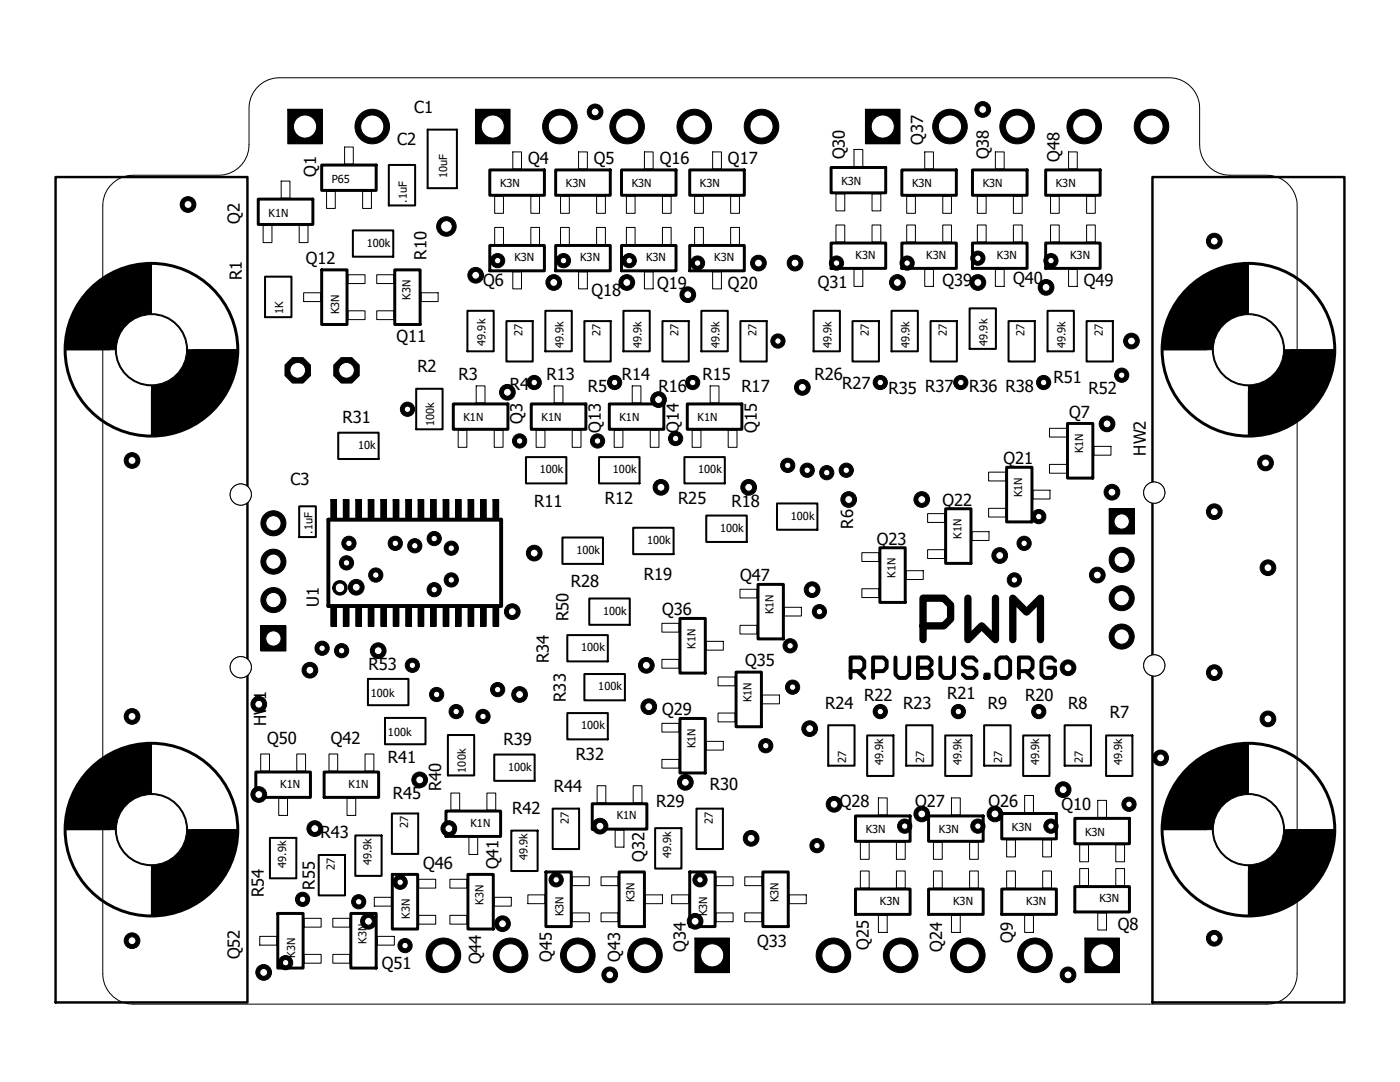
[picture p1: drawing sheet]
<svg xmlns="http://www.w3.org/2000/svg" width="279mm" height="216mm" viewBox="0 0 279 216" stroke-linecap="round" stroke-linejoin="round" font-family="sans-serif">
<defs><g id="words">
<g font-size="3.3">
<text x="82.6" y="22.5">C1</text>
<text x="79.3" y="29">C2</text>
<text x="184.2" y="28.9" transform="rotate(-90 184.2 28.9)">Q37</text>
<text x="63.1" y="35.2" transform="rotate(-90 63.1 35.2)">Q1</text>
<text x="105.4" y="32.8">Q4</text>
<text x="118.5" y="32.8">Q5</text>
<text x="131.7" y="32.8">Q16</text>
<text x="145.3" y="32.8">Q17</text>
<text x="168.6" y="31.8" transform="rotate(-90 168.6 31.8)">Q30</text>
<text x="197.3" y="31.8" transform="rotate(-90 197.3 31.8)">Q38</text>
<text x="211.5" y="32.3" transform="rotate(-90 211.5 32.3)">Q48</text>
<text x="47.9" y="44.7" transform="rotate(-90 47.9 44.7)">Q2</text>
<text x="61" y="52.6">Q12</text>
<text x="85.1" y="51.8" transform="rotate(-90 85.1 51.8)">R10</text>
<text x="48.2" y="55.9" transform="rotate(-90 48.2 55.9)">R1</text>
<text x="96.4" y="57">Q6</text>
<text x="118" y="59.1">Q18</text>
<text x="131.2" y="57.6">Q19</text>
<text x="145.3" y="57.6">Q20</text>
<text x="163.2" y="57.5">Q31</text>
<text x="188.1" y="57.1">Q39</text>
<text x="202.2" y="56.6">Q40</text>
<text x="216.3" y="57.1">Q49</text>
<text x="79.1" y="68.3">Q11</text>
<text x="83.3" y="74.3">R2</text>
<text x="91.5" y="75.8">R3</text>
<text x="101.7" y="77.8">R4</text>
<text x="109.1" y="75.8">R13</text>
<text x="124.1" y="75.8">R14</text>
<text x="140.2" y="75.8">R15</text>
<text x="162.6" y="75.8">R26</text>
<text x="168.1" y="77.7">R27</text>
<text x="210.2" y="76.3">R51</text>
<text x="117.3" y="78.3">R5</text>
<text x="131.4" y="78.3">R16</text>
<text x="148" y="78.3">R17</text>
<text x="177.3" y="78.7">R35 R37</text>
<text x="193.4" y="78.2">R36 R38</text>
<text x="213.4" y="83.4">Q7</text>
<text x="217.2" y="78.7">R52</text>
<text x="68.4" y="84.5">R31</text>
<text x="104.3" y="84.6" transform="rotate(-90 104.3 84.6)">Q3</text>
<text x="119.9" y="86.4" transform="rotate(-90 119.9 86.4)">Q13</text>
<text x="135.4" y="86.4" transform="rotate(-90 135.4 86.4)">Q14</text>
<text x="151" y="86.4" transform="rotate(-90 151 86.4)">Q15</text>
<text x="200.3" y="92.6">Q21</text>
<text x="228.7" y="90.9" transform="rotate(-90 228.7 90.9)">HW2</text>
<text x="58" y="96.8">C3</text>
<text x="106.6" y="101.1">R11</text>
<text x="120.7" y="100.6">R12</text>
<text x="135.3" y="100.6">R25</text>
<text x="146" y="101.1">R18</text>
<text x="188.1" y="100.9">Q22</text>
<text x="170.2" y="105.5" transform="rotate(-90 170.2 105.5)">R6</text>
<text x="175" y="108.7">Q23</text>
<text x="113.9" y="117.2">R28</text>
<text x="128.5" y="115.7">R19</text>
<text x="147.7" y="116">Q47</text>
<text x="63.6" y="121.1" transform="rotate(-90 63.6 121.1)">U1</text>
<text x="113.4" y="124" transform="rotate(-90 113.4 124)">R50</text>
<text x="132.1" y="122.8">Q36</text>
<text x="73.5" y="133.7">R53</text>
<text x="109.5" y="132.3" transform="rotate(-90 109.5 132.3)">R34</text>
<text x="148.7" y="133">Q35</text>
<text x="112.9" y="140" transform="rotate(-90 112.9 140)">R33</text>
<text x="132.1" y="142.7">Q29</text>
<text x="164.7" y="141.4">R24</text>
<text x="172.5" y="139.9">R22</text>
<text x="180.3" y="141.4">R23</text>
<text x="189" y="139.4">R21</text>
<text x="197.1" y="141.4">R9</text>
<text x="204.6" y="139.9">R20</text>
<text x="213.2" y="141.4">R8</text>
<text x="221.5" y="143.3">R7</text>
<text x="53.1" y="144.9" transform="rotate(-90 53.1 144.9)">HW1</text>
<text x="53.3" y="148.5">Q50</text>
<text x="66" y="148.5">Q42</text>
<text x="100.5" y="148.7">R39</text>
<text x="77.4" y="152.2">R41</text>
<text x="114.9" y="151.7">R32</text>
<text x="78.4" y="159.5">R45</text>
<text x="88" y="157.9" transform="rotate(-90 88 157.9)">R40</text>
<text x="110.5" y="158.1">R44</text>
<text x="130.9" y="161">R29</text>
<text x="141.6" y="157.6">R30</text>
<text x="167.6" y="161.1">Q28</text>
<text x="182.6" y="161.1">Q27</text>
<text x="197.3" y="161.1">Q26</text>
<text x="211.8" y="161.6">Q10</text>
<text x="64" y="167.2">R43</text>
<text x="102.2" y="162.4">R42</text>
<text x="84.5" y="173.4">Q46</text>
<text x="99.5" y="173.5" transform="rotate(-90 99.5 173.5)">Q41</text>
<text x="128.7" y="172" transform="rotate(-90 128.7 172)">Q32</text>
<text x="52.6" y="179" transform="rotate(-90 52.6 179)">R54</text>
<text x="62.8" y="177.5" transform="rotate(-90 62.8 177.5)">R55</text>
<text x="223.1" y="185.5">Q8</text>
<text x="47.9" y="191.5" transform="rotate(-90 47.9 191.5)">Q52</text>
<text x="110.2" y="191.9" transform="rotate(-90 110.2 191.9)">Q45</text>
<text x="123.8" y="191.9" transform="rotate(-90 123.8 191.9)">Q43</text>
<text x="136.9" y="190" transform="rotate(-90 136.9 190)">Q34</text>
<text x="151.1" y="188.9">Q33</text>
<text x="173.4" y="189.5" transform="rotate(-90 173.4 189.5)">Q25</text>
<text x="188" y="190" transform="rotate(-90 188 190)">Q24</text>
<text x="202.1" y="188.2" transform="rotate(-90 202.1 188.2)">Q9</text>
<text x="76.2" y="193.3">Q51</text>
<text x="96.1" y="192.4" transform="rotate(-90 96.1 192.4)">Q44</text>
</g>
<g font-size="2.2">
<text x="89.2" y="35.6" transform="rotate(-90 89.2 35.6)">10uF</text>
<text x="66.2" y="36.4">P65</text>
<text x="81.2" y="40.4" transform="rotate(-90 81.2 40.4)">.1uF</text>
<text x="99.8" y="37.4">K3N</text>
<text x="112.9" y="37.4">K3N</text>
<text x="126.1" y="37.4">K3N</text>
<text x="139.7" y="37.4">K3N</text>
<text x="167.9" y="36.9">K3N</text>
<text x="182" y="37.4">K3N</text>
<text x="196.1" y="37.4">K3N</text>
<text x="210.7" y="37.4">K3N</text>
<text x="53.6" y="43.2">K1N</text>
<text x="73.2" y="49.2">100k</text>
<text x="102.7" y="52.1">K3N</text>
<text x="115.8" y="52.1">K3N</text>
<text x="128.9" y="52.1">K3N</text>
<text x="142.5" y="52.1">K3N</text>
<text x="170.8" y="51.6">K3N</text>
<text x="184.9" y="51.6">K3N</text>
<text x="199" y="51.6">K3N</text>
<text x="213.6" y="51.6">K3N</text>
<text x="81.9" y="59.8" transform="rotate(-90 81.9 59.8)">K3N</text>
<text x="56.5" y="62.7" transform="rotate(-90 56.5 62.7)">1K</text>
<text x="67.7" y="62.7" transform="rotate(-90 67.7 62.7)">K3N</text>
<text x="96.9" y="69" transform="rotate(-90 96.9 69)">49.9k</text>
<text x="104.3" y="67.1" transform="rotate(-90 104.3 67.1)">27</text>
<text x="112.5" y="69.5" transform="rotate(-90 112.5 69.5)">49.9k</text>
<text x="119.8" y="67.1" transform="rotate(-90 119.8 67.1)">27</text>
<text x="128" y="69.5" transform="rotate(-90 128 69.5)">49.9k</text>
<text x="135.4" y="67.1" transform="rotate(-90 135.4 67.1)">27</text>
<text x="143.6" y="69.5" transform="rotate(-90 143.6 69.5)">49.9k</text>
<text x="151" y="67.1" transform="rotate(-90 151 67.1)">27</text>
<text x="166" y="69.5" transform="rotate(-90 166 69.5)">49.9k</text>
<text x="173.4" y="67.1" transform="rotate(-90 173.4 67.1)">27</text>
<text x="181.5" y="69.5" transform="rotate(-90 181.5 69.5)">49.9k</text>
<text x="188.9" y="67.1" transform="rotate(-90 188.9 67.1)">27</text>
<text x="197.1" y="69" transform="rotate(-90 197.1 69)">49.9k</text>
<text x="204.5" y="67.1" transform="rotate(-90 204.5 67.1)">27</text>
<text x="212.7" y="69.5" transform="rotate(-90 212.7 69.5)">49.9k</text>
<text x="220.1" y="67.1" transform="rotate(-90 220.1 67.1)">27</text>
<text x="71.5" y="89.6">10k</text>
<text x="86.7" y="85.1" transform="rotate(-90 86.7 85.1)">100k</text>
<text x="92.5" y="84.1">K1N</text>
<text x="108.1" y="84.1">K1N</text>
<text x="123.6" y="84.1">K1N</text>
<text x="139.2" y="84.1">K1N</text>
<text x="107.7" y="94.4">100k</text>
<text x="122.3" y="94.4">100k</text>
<text x="139.3" y="94.4">100k</text>
<text x="216.2" y="90.5" transform="rotate(-90 216.2 90.5)">K1N</text>
<text x="204" y="99.3" transform="rotate(-90 204 99.3)">K1N</text>
<text x="62.3" y="106.5" transform="rotate(-90 62.3 106.5)">.1uF</text>
<text x="143.7" y="106.1">100k</text>
<text x="157.8" y="103.7">100k</text>
<text x="191.9" y="107.5" transform="rotate(-90 191.9 107.5)">K1N</text>
<text x="115" y="110.5">100k</text>
<text x="129.1" y="108.5">100k</text>
<text x="178.7" y="115.3" transform="rotate(-90 178.7 115.3)">K1N</text>
<text x="120.4" y="122.6">100k</text>
<text x="154.4" y="122.6" transform="rotate(-90 154.4 122.6)">K1N</text>
<text x="116" y="129.9">100k</text>
<text x="138.8" y="129.4" transform="rotate(-90 138.8 129.4)">K1N</text>
<text x="119.4" y="137.7">100k</text>
<text x="74" y="139.1">100k</text>
<text x="150" y="140.1" transform="rotate(-90 150 140.1)">K1N</text>
<text x="77.4" y="146.9">100k</text>
<text x="116" y="145.5">100k</text>
<text x="138.8" y="149.4" transform="rotate(-90 138.8 149.4)">K1N</text>
<text x="93" y="154.2" transform="rotate(-90 93 154.2)">100k</text>
<text x="101.4" y="153.8">100k</text>
<text x="168.9" y="152.2" transform="rotate(-90 168.9 152.2)">27</text>
<text x="176.3" y="152.7" transform="rotate(-90 176.3 152.7)">49.9k</text>
<text x="184.4" y="152.2" transform="rotate(-90 184.4 152.2)">27</text>
<text x="191.9" y="152.7" transform="rotate(-90 191.9 152.7)">49.9k</text>
<text x="200" y="152.2" transform="rotate(-90 200 152.2)">27</text>
<text x="207.4" y="152.7" transform="rotate(-90 207.4 152.7)">49.9k</text>
<text x="216.1" y="152.2" transform="rotate(-90 216.1 152.2)">27</text>
<text x="224" y="152.7" transform="rotate(-90 224 152.7)">49.9k</text>
<text x="55.9" y="157.2">K1N</text>
<text x="69.6" y="157.2">K1N</text>
<text x="81.4" y="165.3" transform="rotate(-90 81.4 165.3)">27</text>
<text x="93.9" y="165">K1N</text>
<text x="113.5" y="164.3" transform="rotate(-90 113.5 164.3)">27</text>
<text x="123.1" y="163.5">K1N</text>
<text x="142.2" y="164.3" transform="rotate(-90 142.2 164.3)">27</text>
<text x="172.8" y="166.3">K3N</text>
<text x="187.4" y="166.3">K3N</text>
<text x="202" y="165.8">K3N</text>
<text x="216.6" y="166.8">K3N</text>
<text x="57.1" y="173.1" transform="rotate(-90 57.1 173.1)">49.9k</text>
<text x="66.8" y="173.6" transform="rotate(-90 66.8 173.6)">27</text>
<text x="74.1" y="172.7" transform="rotate(-90 74.1 172.7)">49.9k</text>
<text x="105.3" y="171.7" transform="rotate(-90 105.3 171.7)">49.9k</text>
<text x="134" y="171.2" transform="rotate(-90 134 171.2)">49.9k</text>
<text x="81.8" y="183.3" transform="rotate(-90 81.8 183.3)">K3N</text>
<text x="96.5" y="180.5" transform="rotate(-90 96.5 180.5)">K3N</text>
<text x="112.5" y="182.9" transform="rotate(-90 112.5 182.9)">K3N</text>
<text x="126.7" y="180" transform="rotate(-90 126.7 180)">K3N</text>
<text x="141.2" y="182.9" transform="rotate(-90 141.2 182.9)">K3N</text>
<text x="155.4" y="180" transform="rotate(-90 155.4 180)">K3N</text>
<text x="175.6" y="180.5">K3N</text>
<text x="190.2" y="180.5">K3N</text>
<text x="204.8" y="180.5">K3N</text>
<text x="219.4" y="180">K3N</text>
<text x="58.9" y="191.1" transform="rotate(-90 58.9 191.1)">K3N</text>
<text x="73.2" y="188.3" transform="rotate(-90 73.2 188.3)">K3N</text>
</g>
</g></defs>
<path d="M6.9 6l265.6 203.9M272.5 6l-265.6 203.9" fill="none" stroke="#fff" stroke-width=".2"/>
<path d="M193.2 119.4v8.2l2.7-2.7 2.8 2.7v-8.2M184.2 124.9h4.1l1.4-1.4v-2.8l-1.4-1.3h-4.1v8.2M202.1 127.6v-8.2l2.8 2.7 2.7-2.7v8.2" fill="none" stroke="#000" stroke-width="1.5"/>
<g fill="none" stroke="#000" stroke-width=".78">
<path d="M65.5 103.7h34.5v17.2h-34.5zM169.8 133.9h2l.7-.7v-1.3l-.7-.7h-2v4.1M171.1 133.9l1.4 1.4M174.2 133.9h2.1l.7-.7v-1.3l-.7-.7h-2.1v4.1M178.7 131.2v3.4l.7 .7h1.4l.6-.7v-3.4M183.2 131.2h2l.7 .7v.6l-.7 .7 .7 .7v.7l-.7 .7h-2zM183.2 133.2h2M187.7 131.2v3.4l.7 .7h1.3l.7-.7v-3.4M194.9 131.9l-.7-.7h-1.4l-.6 .7v.6l.6 .7h1.4l.7 .7v.7l-.7 .7h-1.4l-.6-.7M196.6 134.6h.7v.7h-.7zM198.9 131.9l.7-.7h1.3l.7 .7v2.7l-.7 .7h-1.3l-.7-.7zM203.3 133.9h2.1l.7-.7v-1.3l-.7-.7h-2.1v4.1"/>
<path d="M204.7 133.9l1.4 1.4M210.6 131.9l-.7-.7h-1.4l-.7 .7v2.7l.7 .7h1.4l.7-.7v-1.4h-1.4"/>
</g>
<g fill="none" stroke="#000" stroke-width=".21">
<path d="M30.2 52.8v8.7M249.2 52.8v8.7M13.2 69.8h8.8M30.2 78.1v8.7M38.5 69.8h8.8M232.1 69.8h8.8M249.2 78.1v8.7M257.4 69.8h8.8M30.2 148.5v8.8M249.2 148.5v8.8M13.2 165.5h8.8M30.2 173.8v8.8"/>
<path d="M38.5 165.5h8.8M232.1 165.5h8.8M249.2 173.8v8.8M257.4 165.5h8.8"/>
</g>
<g fill="#000">
<path d="M27.7 67a3.8 3.8 0 0 1 5.9 1 3.8 3.8 0 0 1-2.5 5.5 3.8 3.8 0 0 1-4.7-3.7h1.8a2.05 2.05 0 0 1 3-1.8 2.05 2.05 0 0 1 .2 3.5 2.05 2.05 0 0 1-3.2-1.4v-.3h-1.8a3.7 3.7 0 0 1 1.3-2.8z" fill-rule="evenodd"/>
<path d="M30.2 72a2.26 2.26 0 0 0 2.3-2.2h15a17.2 17.2 0 0 1-17.3 17.2z" fill-rule="evenodd"/>
<path d="M18.1 57.6a17 17 0 0 1 12.1-5v14.9a2.24 2.24 0 0 0-2.2 2.3h-15a17.1 17.1 0 0 1 5.1-12.2z" fill-rule="evenodd"/>
<path d="M246.6 67a3.8 3.8 0 0 1 5.9 1 3.8 3.8 0 0 1-2.5 5.5 3.8 3.8 0 0 1-4.7-3.7h1.8a2.04 2.04 0 0 1 2.9-2 2.04 2.04 0 0 1 .4 3.5 2.04 2.04 0 0 1-3.3-1.2v-.3h-1.8a3.9 3.9 0 0 1 1.3-2.8z" fill-rule="evenodd"/>
<path d="M251.4 69.8h15a17.2 17.2 0 0 1-17.2 17.2v-15a2.22 2.22 0 0 0 2.2-2.2z" fill-rule="evenodd"/>
<path d="M237 57.6a17 17 0 0 1 12.2-5v14.9a2.26 2.26 0 0 0-2.3 2.3h-15a17.1 17.1 0 0 1 5.1-12.2z" fill-rule="evenodd"/>
<path d="M66.9 116.2a1.45 1.45 0 0 1 2.2 .5 1.45 1.45 0 0 1-1 2 1.45 1.45 0 0 1-1.7-1.4h.5a.96 .96 0 0 1 1.3-.9 .96 .96 0 0 1 .3 1.6 .96 .96 0 0 1-1.6-.5v-.2h-.5l.2-.7z" fill-rule="evenodd"/>
<path d="M27.7 162.7a3.8 3.8 0 0 1 5.9 1.1 3.8 3.8 0 0 1-2.5 5.4 3.8 3.8 0 0 1-4.7-3.7h1.8a2.05 2.05 0 0 1 3-1.7 2.05 2.05 0 0 1 .2 3.5 2.05 2.05 0 0 1-3.2-1.4v-.4h-1.8a3.7 3.7 0 0 1 1.3-2.8z" fill-rule="evenodd"/>
<path d="M30.2 167.8a2.25 2.25 0 0 0 2.3-2.3h15a17.2 17.2 0 0 1-17.3 17.3z" fill-rule="evenodd"/>
<path d="M18.1 153.4a17 17 0 0 1 12.1-5.1v15a2.24 2.24 0 0 0-2.2 2.2h-15a17.1 17.1 0 0 1 5.1-12.1z" fill-rule="evenodd"/>
<path d="M246.6 162.7a3.8 3.8 0 0 1 5.9 1.1 3.8 3.8 0 0 1-2.5 5.4 3.8 3.8 0 0 1-4.7-3.7h1.8a2.04 2.04 0 0 1 2.9-1.9 2.04 2.04 0 0 1 .4 3.5 2.04 2.04 0 0 1-3.3-1.2v-.4h-1.8a3.9 3.9 0 0 1 1.3-2.8z" fill-rule="evenodd"/>
<path d="M251.4 165.5h15a17.2 17.2 0 0 1-17.2 17.3v-15a2.22 2.22 0 0 0 2.2-2.3z" fill-rule="evenodd"/>
<path d="M237 153.4a17 17 0 0 1 12.2-5.1v15a2.26 2.26 0 0 0-2.3 2.2h-15a17.1 17.1 0 0 1 5.1-12.1z" fill-rule="evenodd"/>
<circle cx="69.2" cy="73.9" r="2.75"/>
</g>
<g fill="none" stroke="#000" stroke-width=".2">
<path d="M56.1 36.1h1.8v3.4h-1.8zM65.2 38.2h1.7v3.4h-1.7zM68.8 29.3h1.7v3.4h-1.7zM72.4 38.2h1.7v3.4h-1.7zM98.7 39.2h1.8v3.4h-1.8zM102.3 30.3h1.8v3.4h-1.8zM105.9 39.2h1.8v3.4h-1.8zM111.9 39.2h1.7v3.4h-1.7zM115.5 30.3h1.7v3.4h-1.7zM119.1 39.2h1.7v3.4h-1.7zM125 39.2h1.7v3.4h-1.7zM128.6 30.3h1.7v3.4h-1.7z"/>
<path d="M132.2 39.2h1.7v3.4h-1.7zM138.6 39.2h1.8v3.4h-1.8zM142.2 30.3h1.8v3.4h-1.8zM145.8 39.2h1.8v3.4h-1.8zM166.8 38.7h1.8v3.4h-1.8zM170.4 29.8h1.8v3.4h-1.8zM174 38.7h1.8v3.4h-1.8zM181 39.2h1.7v3.4h-1.7zM184.6 30.3h1.7v3.4h-1.7zM188.2 39.2h1.7v3.4h-1.7zM195.1 39.2h1.7v3.4h-1.7zM198.6 30.3h1.8v3.4h-1.8z"/>
<path d="M202.2 39.2h1.8v3.4h-1.8zM209.7 39.2h1.7v3.4h-1.7zM213.3 30.3h1.7v3.4h-1.7zM216.9 39.2h1.7v3.4h-1.7zM18.1 57.6a17 17 0 0 1 12.1-5v14.9a2.24 2.24 0 0 0-2.2 2.3h-15a17.1 17.1 0 0 1 5.1-12.2zM52.5 45h1.8v3.4h-1.8zM59.7 45h1.8v3.4h-1.8zM60.6 58.4h3.4v1.8h-3.4zM69.4 54.8h3.5v1.8h-3.5zM75.2 54.8h3.4v1.8h-3.4zM84 58.4h3.4v1.8h-3.4zM98.7 45.4h1.8v3.4h-1.8z"/>
<path d="M102.3 54.2h1.8v3.4h-1.8zM105.9 45.4h1.8v3.4h-1.8zM111.9 45.4h1.7v3.4h-1.7zM115.5 54.2h1.7v3.4h-1.7zM119.1 45.4h1.7v3.4h-1.7zM125 45.4h1.7v3.4h-1.7zM128.6 54.2h1.7v3.4h-1.7zM132.2 45.4h1.7v3.4h-1.7zM138.6 45.4h1.8v3.4h-1.8zM142.2 54.2h1.8v3.4h-1.8zM145.8 45.4h1.8v3.4h-1.8zM166.8 44.9h1.8v3.4h-1.8z"/>
<path d="M170.4 53.7h1.8v3.4h-1.8zM174 44.9h1.8v3.4h-1.8zM181 44.9h1.7v3.4h-1.7zM184.6 53.7h1.7v3.4h-1.7zM188.2 44.9h1.7v3.4h-1.7zM195.1 44.9h1.7v3.4h-1.7zM198.6 53.7h1.8v3.4h-1.8zM202.2 44.9h1.8v3.4h-1.8zM209.7 44.9h1.7v3.4h-1.7zM213.3 53.7h1.7v3.4h-1.7zM216.9 44.9h1.7v3.4h-1.7zM237 57.6a17 17 0 0 1 12.2-5v14.9a2.26 2.26 0 0 0-2.3 2.3h-15a17.1 17.1 0 0 1 5.1-12.2z"/>
<path d="M27.7 67a3.8 3.8 0 0 1 5.9 1 3.8 3.8 0 0 1-2.5 5.5 3.8 3.8 0 0 1-4.7-3.7h1.8a2.05 2.05 0 0 1 3-1.8 2.05 2.05 0 0 1 .2 3.5 2.05 2.05 0 0 1-3.2-1.4v-.3h-1.8a3.7 3.7 0 0 1 1.3-2.8zM30.2 72a2.26 2.26 0 0 0 2.3-2.2h15a17.2 17.2 0 0 1-17.3 17.2zM69.4 62h3.5v1.8h-3.5zM75.2 62h3.4v1.8h-3.4zM95 77h1.8v3.4h-1.8zM110.6 77h1.8v3.4h-1.8zM126.2 77h1.7v3.4h-1.7zM141.7 77h1.8v3.4h-1.8zM246.6 67a3.8 3.8 0 0 1 5.9 1 3.8 3.8 0 0 1-2.5 5.5 3.8 3.8 0 0 1-4.7-3.7h1.8a2.04 2.04 0 0 1 2.9-2 2.04 2.04 0 0 1 .4 3.5 2.04 2.04 0 0 1-3.3-1.2v-.3h-1.8a3.9 3.9 0 0 1 1.3-2.8zM251.4 69.8h15a17.2 17.2 0 0 1-17.2 17.2v-15a2.22 2.22 0 0 0 2.2-2.2zM66 99.7h1.2v4h-1.2zM66 99.7h.1"/>
<path d="M68.5 99.7h1.2v4h-1.2zM68.5 99.7h.1M71 99.7h1.1v4h-1.1zM71 99.7h.1M73.5 99.7h1.1v4h-1.1zM73.5 99.7h.1M76 99.7h1.1v4h-1.1zM76 99.7h.1M78.5 99.7h1.1v4h-1.1zM78.5 99.7h.1M81 99.7h1.1v4h-1.1zM81 99.7h.1"/>
<path d="M83.4 99.7h1.2v4h-1.2zM83.4 99.7h.1M85.9 99.7h1.2v4h-1.2zM85.9 99.7h.1M88.4 99.7h1.2v4h-1.2zM88.4 99.7h.1M90.9 99.7h1.2v4h-1.2zM90.9 99.7h.1M91.4 85.9h1.8v3.4h-1.8zM93.4 99.7h1.2v4h-1.2zM93.4 99.7h.1M95.9 99.7h1.1v4h-1.1z"/>
<path d="M95.9 99.7h.1M98.4 99.7h1.1v4h-1.1zM98.4 99.7h.1M98.6 85.9h1.8v3.4h-1.8zM107 85.9h1.8v3.4h-1.8zM114.2 85.9h1.8v3.4h-1.8zM122.6 85.9h1.7v3.4h-1.7zM129.8 85.9h1.7v3.4h-1.7zM138.1 85.9h1.8v3.4h-1.8zM145.3 85.9h1.8v3.4h-1.8zM197.3 94.2h3.4v1.8h-3.4zM206.1 97.8h3.4v1.8h-3.4z"/>
<path d="M209.4 92.7h3.5v1.7h-3.5zM209.4 85.5h3.5v1.7h-3.5zM218.3 89.1h3.4v1.7h-3.4zM66.9 116.2a1.45 1.45 0 0 1 2.2 .5 1.45 1.45 0 0 1-1 2 1.45 1.45 0 0 1-1.7-1.4h.5a.96 .96 0 0 1 1.3-.9 .96 .96 0 0 1 .3 1.6 .96 .96 0 0 1-1.6-.5v-.2h-.5l.2-.7zM147.7 117.6h3.4v1.7h-3.4zM172 117.5h3.4v1.7h-3.4zM172 110.3h3.4v1.7h-3.4zM180.8 113.9h3.5v1.7h-3.5zM185.1 109.7h3.4v1.7h-3.4zM185.1 102.5h3.4v1.7h-3.4zM194 106.1h3.4v1.7h-3.4zM197.3 101.4h3.4v1.8h-3.4z"/>
<path d="M66 120.9h1.2v4h-1.2zM66 120.9h.1M68.5 120.9h1.2v4h-1.2zM68.5 120.9h.1M71 120.9h1.1v4h-1.1zM71 120.9h.1M73.5 120.9h1.1v4h-1.1zM73.5 120.9h.1M76 120.9h1.1v4h-1.1zM76 120.9h.1M78.5 120.9h1.1v4h-1.1zM78.5 120.9h.1"/>
<path d="M81 120.9h1.1v4h-1.1zM81 120.9h.1M83.4 120.9h1.2v4h-1.2zM83.4 120.9h.1M85.9 120.9h1.2v4h-1.2zM85.9 120.9h.1M88.4 120.9h1.2v4h-1.2zM88.4 120.9h.1M90.9 120.9h1.2v4h-1.2zM90.9 120.9h.1M93.4 120.9h1.2v4h-1.2zM93.4 120.9h.1"/>
<path d="M95.9 120.9h1.1v4h-1.1zM95.9 120.9h.1M98.4 120.9h1.1v4h-1.1zM98.4 120.9h.1M132.1 131.6h3.4v1.7h-3.4zM132.1 124.4h3.4v1.7h-3.4zM140.9 128h3.5v1.7h-3.5zM143.3 135.1h3.4v1.7h-3.4zM147.7 124.8h3.4v1.7h-3.4zM152.1 138.7h3.5v1.7h-3.5zM156.5 121.2h3.4v1.7h-3.4zM18.1 153.4a17 17 0 0 1 12.1-5.1v15a2.24 2.24 0 0 0-2.2 2.2h-15a17.1 17.1 0 0 1 5.1-12.1z"/>
<path d="M52 150.5h1.8v3.4h-1.8zM55.6 159.3h1.8v3.4h-1.8zM59.2 150.5h1.8v3.4h-1.8zM65.7 150.5h1.7v3.4h-1.7zM69.3 159.3h1.7v3.4h-1.7zM72.9 150.5h1.7v3.4h-1.7zM90 158.2h1.7v3.4h-1.7zM97.2 158.2h1.7v3.4h-1.7zM119.2 156.8h1.7v3.4h-1.7zM126.4 156.8h1.7v3.4h-1.7zM132.1 151.5h3.4v1.8h-3.4zM132.1 144.3h3.4v1.8h-3.4z"/>
<path d="M140.9 147.9h3.5v1.8h-3.5zM143.3 142.3h3.4v1.7h-3.4zM175.3 159.2h1.8v3.4h-1.8zM189.9 159.2h1.7v3.4h-1.7zM204.5 158.7h1.7v3.4h-1.7zM219.1 159.7h1.7v3.4h-1.7zM237 153.4a17 17 0 0 1 12.2-5.1v15a2.26 2.26 0 0 0-2.3 2.2h-15a17.1 17.1 0 0 1 5.1-12.1zM27.7 162.7a3.8 3.8 0 0 1 5.9 1.1 3.8 3.8 0 0 1-2.5 5.4 3.8 3.8 0 0 1-4.7-3.7h1.8a2.05 2.05 0 0 1 3-1.7 2.05 2.05 0 0 1 .2 3.5 2.05 2.05 0 0 1-3.2-1.4v-.4h-1.8a3.7 3.7 0 0 1 1.3-2.8zM30.2 167.8a2.25 2.25 0 0 0 2.3-2.3h15a17.2 17.2 0 0 1-17.3 17.3zM74.7 179h3.4v1.8h-3.4zM83.5 175.5h3.5v1.7h-3.5zM89.8 175.5h3.4v1.7h-3.4z"/>
<path d="M93.6 167.1h1.7v3.4h-1.7zM98.6 179h3.4v1.8h-3.4zM105.3 178.6h3.5v1.7h-3.5zM114.2 175h3.4v1.7h-3.4zM120 175h3.3v1.7h-3.3zM122.8 165.6h1.7v3.4h-1.7zM128.8 178.6h3.4v1.7h-3.4zM134 178.6h3.5v1.7h-3.5zM142.9 175h3.4v1.7h-3.4zM148.6 175h3.4v1.7h-3.4zM157.5 178.6h3.4v1.7h-3.4zM171.7 173.8h1.8v3.4h-1.8z"/>
<path d="M171.7 168.1h1.8v3.4h-1.8zM178.9 173.8h1.8v3.4h-1.8zM178.9 168.1h1.8v3.4h-1.8zM186.3 173.8h1.7v3.4h-1.7zM186.3 168.1h1.7v3.4h-1.7zM193.5 173.8h1.7v3.4h-1.7zM193.5 168.1h1.7v3.4h-1.7zM200.9 167.6h1.7v3.4h-1.7zM200.9 173.8h1.7v3.4h-1.7zM208.1 167.6h1.7v3.4h-1.7zM208.1 173.8h1.7v3.4h-1.7zM215.5 173.3h1.7v3.4h-1.7z"/>
<path d="M215.5 168.6h1.7v3.4h-1.7zM222.7 173.3h1.7v3.4h-1.7zM222.7 168.6h1.7v3.4h-1.7zM246.6 162.7a3.8 3.8 0 0 1 5.9 1.1 3.8 3.8 0 0 1-2.5 5.4 3.8 3.8 0 0 1-4.7-3.7h1.8a2.04 2.04 0 0 1 2.9-1.9 2.04 2.04 0 0 1 .4 3.5 2.04 2.04 0 0 1-3.3-1.2v-.4h-1.8a3.9 3.9 0 0 1 1.3-2.8zM251.4 165.5h15a17.2 17.2 0 0 1-17.2 17.3v-15a2.22 2.22 0 0 0 2.2-2.3zM51.8 186.8h3.4v1.8h-3.4zM60.7 190.4h3.4v1.8h-3.4zM60.7 183.2h3.4v1.8h-3.4zM66.4 183.2h3.4v1.8h-3.4zM66.4 190.4h3.4v1.8h-3.4zM75.3 186.8h3.4v1.8h-3.4zM83.5 182.6h3.5v1.8h-3.5z"/>
<path d="M89.8 182.6h3.4v1.8h-3.4zM114.2 182.2h3.4v1.7h-3.4zM120 182.2h3.3v1.7h-3.3zM142.9 182.2h3.4v1.7h-3.4zM148.6 182.2h3.4v1.7h-3.4zM175.3 182.6h1.8v3.5h-1.8zM189.9 182.6h1.7v3.5h-1.7zM204.5 182.6h1.7v3.5h-1.7zM219.1 182.2h1.7v3.4h-1.7z"/>
<circle cx="69.2" cy="73.9" r="2.75"/>
</g>
<g fill="none" stroke="#000" stroke-width=".59">
<path d="M51.5 39.7h10.9v5.1h-10.9zM64.2 32.9h10.9v5.1h-10.9zM97.7 33.9h10.9v5.1h-10.9zM110.9 33.9h10.9v5.1h-10.9zM124 33.9h10.9v5.1h-10.9zM137.6 33.9h10.9v5.1h-10.9zM165.9 33.4h10.9v5.1h-10.9zM180 33.9h10.9v5.1h-10.9zM194.1 33.9h10.9v5.1h-10.9zM208.7 33.9h10.9v5.1h-10.9zM64.2 53.8h5.1v10.9h-5.1zM78.8 53.8h5v10.9h-5z"/>
<path d="M97.7 49h10.9v5h-10.9zM110.9 49h10.9v5h-10.9zM124 49h10.9v5h-10.9zM137.6 49h10.9v5h-10.9zM165.9 48.5h10.9v5.1h-10.9zM180 48.5h10.9v5.1h-10.9zM194.1 48.5h10.9v5.1h-10.9zM208.7 48.5h10.9v5.1h-10.9zM90.5 80.6h10.9v5.1h-10.9zM106 80.6h10.9v5.1h-10.9zM121.6 80.6h10.9v5.1h-10.9zM137.2 80.6h10.9v5.1h-10.9z"/>
<path d="M200.9 93.2h5.1v10.9h-5.1zM213 84.5h5.1v10.9h-5.1zM151.3 116.6h5v10.9h-5zM175.6 109.3h5.1v10.9h-5.1zM188.7 101.5h5.1v10.9h-5.1zM135.7 123.4h5.1v10.9h-5.1zM146.9 134.1h5.1v10.9h-5.1zM51.1 154.1h10.9v5h-10.9zM64.7 154.1h10.9v5h-10.9zM135.7 143.4h5.1v10.8h-5.1zM78.3 174.5h5.1v10.9h-5.1zM89 161.8h10.9v5.1h-10.9z"/>
<path d="M93.4 174.5h5v10.9h-5zM108.9 174h5.1v10.9h-5.1zM118.2 160.4h10.9v5h-10.9zM123.5 174h5.1v10.9h-5.1zM137.6 174h5.1v10.9h-5.1zM152.3 174h5v10.9h-5zM170.7 162.8h10.9v5.1h-10.9zM170.7 177.4h10.9v5.1h-10.9zM185.3 177.4h10.9v5.1h-10.9zM185.3 162.8h10.9v5.1h-10.9zM199.9 162.3h10.9v5.1h-10.9zM199.9 177.4h10.9v5.1h-10.9z"/>
<path d="M214.5 176.9h10.9v5.1h-10.9zM214.5 163.3h10.9v5.1h-10.9zM55.4 182.3h5.1v10.9h-5.1zM70 182.3h5.1v10.9h-5.1z"/>
<circle cx="30.2" cy="69.8" r="17.2"/>
<circle cx="30.2" cy="69.8" r="7"/>
<circle cx="249.1" cy="69.8" r="17.2"/>
<circle cx="249.2" cy="69.8" r="7"/>
<circle cx="30.2" cy="165.5" r="17.2"/>
<circle cx="30.2" cy="165.5" r="7"/>
<circle cx="249.1" cy="165.5" r="17.2"/>
<circle cx="249.2" cy="165.5" r="7"/>
</g>
<path d="M11.1 35.3h38.3v164.7h-38.3zM230 35.3h38.3v164.7h-38.3z" fill="none" stroke="#000" stroke-width=".49"/>
<g fill="none" stroke="#000" stroke-width=".4">
<path d="M77.6 32.9h5.2v8.1h-5.2zM85.3 25.9h5.9v11.6h-5.9zM52.9 55.2h5.3v8.1h-5.3zM70.4 46h8.1v5.2h-8.1zM83.1 77.6h5.2v8.1h-5.2zM93.3 62h5.2v8.1h-5.2zM101.1 64.1h5.2v8h-5.2zM108.8 62h5.3v8.1h-5.3zM116.6 64.1h5.3v8h-5.3zM124.4 62h5.3v8.1h-5.3zM132.2 64.1h5.3v8h-5.3zM140 62h5.2v8.1h-5.2z"/>
<path d="M147.8 64.1h5.2v8h-5.2zM162.4 62h5.2v8.1h-5.2zM170.1 64.1h5.3v8h-5.3zM177.9 62h5.3v8.1h-5.3zM185.7 64.1h5.3v8h-5.3zM193.5 61.5h5.3v8.1h-5.3zM201.3 64.1h5.2v8h-5.2zM209.1 62h5.2v8.1h-5.2zM216.9 64.1h5.2v8h-5.2zM67.5 86.3h8.1v5.3h-8.1zM105 91.2h8v5.3h-8zM119.5 91.2h8.1v5.3h-8.1z"/>
<path d="M136.6 91.2h8.1v5.3h-8.1zM59.7 101h3.3v6.2h-3.3zM112.2 107.3h8.1v5.2h-8.1zM117.6 119.4h8.1v5.3h-8.1zM126.4 105.3h8v5.3h-8zM140.9 102.9h8.1v5.2h-8.1zM155.1 100.5h8v5.2h-8zM73.4 135.5h8.1v5.2h-8.1zM113.2 126.7h8.1v5.3h-8.1zM116.6 134.5h8.1v5.2h-8.1zM76.8 143.3h8.1v5.2h-8.1zM89.4 146.7h5.2v8h-5.2z"/>
<path d="M98.6 150.6h8.1v5.2h-8.1zM113.2 142.3h8.1v5.2h-8.1zM165.3 144.7h5.2v8.1h-5.2zM173.1 146.7h5.2v8.1h-5.2zM180.8 144.7h5.3v8.1h-5.3zM188.6 146.7h5.3v8.1h-5.3zM196.4 144.7h5.3v8.1h-5.3zM204.2 146.7h5.2v8.1h-5.2zM212.5 144.7h5.2v8.1h-5.2zM220.7 146.7h5.3v8.1h-5.3zM53.9 167.2h5.2v8.1h-5.2zM63.6 170.6h5.3v8.1h-5.3z"/>
<path d="M70.9 166.7h5.3v8.1h-5.3zM78.2 162.3h5.3v8.1h-5.3zM102 165.7h5.3v8.1h-5.3zM110.3 161.4h5.3v8h-5.3zM130.7 165.2h5.3v8.1h-5.3zM139 161.4h5.3v8h-5.3z"/>
</g>
<g fill="#000">
<path d="M66 99.7h1.2v4h-1.2zM68.5 99.7h1.2v4h-1.2zM71 99.7h1.1v4h-1.1zM73.5 99.7h1.1v4h-1.1zM76 99.7h1.1v4h-1.1zM78.5 99.7h1.1v4h-1.1zM81 99.7h1.1v4h-1.1zM83.4 99.7h1.2v4h-1.2zM85.9 99.7h1.2v4h-1.2zM88.4 99.7h1.2v4h-1.2zM90.9 99.7h1.2v4h-1.2zM93.4 99.7h1.2v4h-1.2z"/>
<path d="M95.9 99.7h1.1v4h-1.1zM98.4 99.7h1.1v4h-1.1zM66 120.9h1.2v4h-1.2zM68.5 120.9h1.2v4h-1.2zM71 120.9h1.1v4h-1.1zM73.5 120.9h1.1v4h-1.1zM76 120.9h1.1v4h-1.1zM78.5 120.9h1.1v4h-1.1zM81 120.9h1.1v4h-1.1zM83.4 120.9h1.2v4h-1.2zM85.9 120.9h1.2v4h-1.2zM88.4 120.9h1.2v4h-1.2z"/>
<path d="M90.9 120.9h1.2v4h-1.2zM93.4 120.9h1.2v4h-1.2zM95.9 120.9h1.1v4h-1.1zM98.4 120.9h1.1v4h-1.1z"/>
</g>
<circle cx="69.2" cy="73.9" r="1.57" fill="#fff"/>
<g fill="none" stroke="#000" stroke-width=".2">
<circle cx="59.4" cy="73.9" r="2.75"/>
<circle cx="69.2" cy="73.9" r="1.57"/>
</g>
<circle cx="59.4" cy="73.9" r="2.75" fill="#000"/>
<circle cx="59.4" cy="73.9" r="1.57" fill="#fff"/>
<g fill="none" stroke="#000" stroke-width=".2">
<path d="M221.4 101.6h5v5h-5zM221.4 101.6h.1"/>
<circle cx="59.4" cy="73.9" r="1.57"/>
</g>
<path d="M221.4 101.6h5v5h-5z" fill="#000"/>
<circle cx="223.9" cy="104.1" r="1.53" fill="#fff"/>
<g fill="none" stroke="#000" stroke-width=".2">
<circle cx="223.9" cy="104.1" r="1.53"/>
<circle cx="223.9" cy="111.7" r="2.5"/>
</g>
<circle cx="223.9" cy="111.7" r="2.5" fill="#000"/>
<circle cx="223.9" cy="111.7" r="1.53" fill="#fff"/>
<g fill="none" stroke="#000" stroke-width=".2">
<circle cx="223.9" cy="111.7" r="1.53"/>
<circle cx="223.9" cy="119.4" r="2.5"/>
</g>
<circle cx="223.9" cy="119.4" r="2.5" fill="#000"/>
<circle cx="223.9" cy="119.4" r="1.53" fill="#fff"/>
<g fill="none" stroke="#000" stroke-width=".2">
<circle cx="223.9" cy="119.4" r="1.53"/>
<circle cx="223.9" cy="127" r="2.5"/>
</g>
<circle cx="223.9" cy="127" r="2.5" fill="#000"/>
<circle cx="223.9" cy="127" r="1.53" fill="#fff"/>
<g fill="none" stroke="#000" stroke-width=".2">
<path d="M57.4 21.8h6.9v6.9h-6.9zM57.4 21.8h.1"/>
<circle cx="223.9" cy="127" r="1.53"/>
</g>
<path d="M57.4 21.8h6.9v6.9h-6.9z" fill="#000"/>
<circle cx="60.9" cy="25.3" r="2.31" fill="#fff"/>
<g fill="none" stroke="#000" stroke-width=".2">
<circle cx="60.9" cy="25.3" r="2.31"/>
<circle cx="74.3" cy="25.3" r="3.5"/>
</g>
<circle cx="74.3" cy="25.3" r="3.5" fill="#000"/>
<circle cx="74.3" cy="25.3" r="2.31" fill="#fff"/>
<g fill="none" stroke="#000" stroke-width=".2">
<path d="M94.9 21.8h6.9v6.9h-6.9zM94.9 21.8h.1"/>
<circle cx="74.3" cy="25.3" r="2.31"/>
</g>
<path d="M94.9 21.8h6.9v6.9h-6.9z" fill="#000"/>
<circle cx="98.3" cy="25.3" r="2.31" fill="#fff"/>
<g fill="none" stroke="#000" stroke-width=".2">
<circle cx="98.3" cy="25.3" r="2.31"/>
<circle cx="111.7" cy="25.3" r="3.5"/>
</g>
<circle cx="111.7" cy="25.3" r="3.5" fill="#000"/>
<circle cx="111.7" cy="25.3" r="2.31" fill="#fff"/>
<g fill="none" stroke="#000" stroke-width=".2">
<circle cx="111.7" cy="25.3" r="2.31"/>
<circle cx="125.2" cy="25.3" r="3.5"/>
</g>
<circle cx="125.2" cy="25.3" r="3.5" fill="#000"/>
<circle cx="125.2" cy="25.3" r="2.31" fill="#fff"/>
<g fill="none" stroke="#000" stroke-width=".2">
<circle cx="125.2" cy="25.3" r="2.31"/>
<circle cx="138.6" cy="25.3" r="3.5"/>
</g>
<circle cx="138.6" cy="25.3" r="3.5" fill="#000"/>
<circle cx="138.6" cy="25.3" r="2.31" fill="#fff"/>
<g fill="none" stroke="#000" stroke-width=".2">
<circle cx="138.6" cy="25.3" r="2.31"/>
<circle cx="152" cy="25.3" r="3.5"/>
</g>
<circle cx="152" cy="25.3" r="3.5" fill="#000"/>
<circle cx="152" cy="25.3" r="2.31" fill="#fff"/>
<g fill="none" stroke="#000" stroke-width=".2">
<path d="M172.7 21.8h6.9v6.9h-6.9zM172.7 21.8h.1"/>
<circle cx="152" cy="25.3" r="2.31"/>
</g>
<path d="M172.7 21.8h6.9v6.9h-6.9z" fill="#000"/>
<circle cx="176.2" cy="25.3" r="2.31" fill="#fff"/>
<g fill="none" stroke="#000" stroke-width=".2">
<circle cx="176.2" cy="25.3" r="2.31"/>
<circle cx="189.6" cy="25.3" r="3.5"/>
</g>
<circle cx="189.6" cy="25.3" r="3.5" fill="#000"/>
<circle cx="189.6" cy="25.3" r="2.31" fill="#fff"/>
<g fill="none" stroke="#000" stroke-width=".2">
<circle cx="189.6" cy="25.3" r="2.31"/>
<circle cx="203" cy="25.3" r="3.5"/>
</g>
<circle cx="203" cy="25.3" r="3.5" fill="#000"/>
<circle cx="203" cy="25.3" r="2.31" fill="#fff"/>
<g fill="none" stroke="#000" stroke-width=".2">
<circle cx="203" cy="25.3" r="2.31"/>
<circle cx="216.4" cy="25.3" r="3.5"/>
</g>
<circle cx="216.4" cy="25.3" r="3.5" fill="#000"/>
<circle cx="216.4" cy="25.3" r="2.31" fill="#fff"/>
<g fill="none" stroke="#000" stroke-width=".2">
<circle cx="216.4" cy="25.3" r="2.31"/>
<circle cx="229.8" cy="25.3" r="3.5"/>
</g>
<circle cx="229.8" cy="25.3" r="3.5" fill="#000"/>
<circle cx="229.8" cy="25.3" r="2.31" fill="#fff"/>
<g fill="none" stroke="#000" stroke-width=".2">
<path d="M216.5 187.2h6.9v6.9h-6.9zM216.5 187.2h.1"/>
<circle cx="229.8" cy="25.3" r="2.31"/>
</g>
<path d="M216.5 187.2h6.9v6.9h-6.9z" fill="#000"/>
<circle cx="220" cy="190.6" r="2.31" fill="#fff"/>
<g fill="none" stroke="#000" stroke-width=".2">
<circle cx="206.5" cy="190.6" r="3.5"/>
<circle cx="220" cy="190.6" r="2.31"/>
</g>
<circle cx="206.5" cy="190.6" r="3.5" fill="#000"/>
<circle cx="206.5" cy="190.6" r="2.31" fill="#fff"/>
<g fill="none" stroke="#000" stroke-width=".2">
<circle cx="193.1" cy="190.6" r="3.5"/>
<circle cx="206.5" cy="190.6" r="2.31"/>
</g>
<circle cx="193.1" cy="190.6" r="3.5" fill="#000"/>
<circle cx="193.1" cy="190.6" r="2.31" fill="#fff"/>
<g fill="none" stroke="#000" stroke-width=".2">
<circle cx="179.7" cy="190.6" r="3.5"/>
<circle cx="193.1" cy="190.6" r="2.31"/>
</g>
<circle cx="179.7" cy="190.6" r="3.5" fill="#000"/>
<circle cx="179.7" cy="190.6" r="2.31" fill="#fff"/>
<g fill="none" stroke="#000" stroke-width=".2">
<circle cx="166.3" cy="190.6" r="3.5"/>
<circle cx="179.7" cy="190.6" r="2.31"/>
</g>
<circle cx="166.3" cy="190.6" r="3.5" fill="#000"/>
<circle cx="166.3" cy="190.6" r="2.31" fill="#fff"/>
<g fill="none" stroke="#000" stroke-width=".2">
<path d="M138.7 187.2h6.9v6.9h-6.9zM138.7 187.2h.1"/>
<circle cx="166.3" cy="190.6" r="2.31"/>
</g>
<path d="M138.7 187.2h6.9v6.9h-6.9z" fill="#000"/>
<circle cx="142.1" cy="190.6" r="2.31" fill="#fff"/>
<g fill="none" stroke="#000" stroke-width=".2">
<circle cx="128.7" cy="190.6" r="3.5"/>
<circle cx="142.1" cy="190.6" r="2.31"/>
</g>
<circle cx="128.7" cy="190.6" r="3.5" fill="#000"/>
<circle cx="128.7" cy="190.6" r="2.31" fill="#fff"/>
<g fill="none" stroke="#000" stroke-width=".2">
<circle cx="115.3" cy="190.6" r="3.5"/>
<circle cx="128.7" cy="190.6" r="2.31"/>
</g>
<circle cx="115.3" cy="190.6" r="3.5" fill="#000"/>
<circle cx="115.3" cy="190.6" r="2.31" fill="#fff"/>
<g fill="none" stroke="#000" stroke-width=".2">
<circle cx="101.9" cy="190.6" r="3.5"/>
<circle cx="115.3" cy="190.6" r="2.31"/>
</g>
<circle cx="101.9" cy="190.6" r="3.5" fill="#000"/>
<circle cx="101.9" cy="190.6" r="2.31" fill="#fff"/>
<g fill="none" stroke="#000" stroke-width=".2">
<circle cx="88.5" cy="190.6" r="3.5"/>
<circle cx="101.9" cy="190.6" r="2.31"/>
</g>
<circle cx="88.5" cy="190.6" r="3.5" fill="#000"/>
<circle cx="88.5" cy="190.6" r="2.31" fill="#fff"/>
<g fill="none" stroke="#000" stroke-width=".2">
<path d="M52.1 124.9h5v5h-5zM52.1 124.9h.1"/>
<circle cx="88.5" cy="190.6" r="2.31"/>
</g>
<path d="M52.1 124.9h5v5h-5z" fill="#000"/>
<circle cx="54.6" cy="127.4" r="1.53" fill="#fff"/>
<g fill="none" stroke="#000" stroke-width=".2">
<circle cx="54.6" cy="119.7" r="2.5"/>
<circle cx="54.6" cy="127.4" r="1.53"/>
</g>
<circle cx="54.6" cy="119.7" r="2.5" fill="#000"/>
<circle cx="54.6" cy="119.7" r="1.53" fill="#fff"/>
<g fill="none" stroke="#000" stroke-width=".2">
<circle cx="54.6" cy="119.7" r="1.53"/>
<circle cx="54.6" cy="112.1" r="2.5"/>
</g>
<circle cx="54.6" cy="112.1" r="2.5" fill="#000"/>
<circle cx="54.6" cy="112.1" r="1.53" fill="#fff"/>
<g fill="none" stroke="#000" stroke-width=".2">
<circle cx="54.6" cy="112.1" r="1.53"/>
<circle cx="54.6" cy="104.4" r="2.5"/>
</g>
<circle cx="54.6" cy="104.4" r="2.5" fill="#000"/>
<circle cx="54.6" cy="104.4" r="1.53" fill="#fff"/>
<g fill="none" stroke="#000" stroke-width=".2">
<circle cx="37.5" cy="40.8" r="1.57"/>
<circle cx="54.6" cy="104.4" r="1.53"/>
</g>
<circle cx="37.5" cy="40.8" r="1.57" fill="#000"/>
<circle cx="37.5" cy="40.8" r=".78" fill="#fff"/>
<g fill="none" stroke="#000" stroke-width=".2">
<circle cx="37.5" cy="40.8" r=".78"/>
<circle cx="219" cy="114.7" r="1.57"/>
</g>
<circle cx="219" cy="114.7" r="1.57" fill="#000"/>
<circle cx="219" cy="114.7" r=".78" fill="#fff"/>
<g fill="none" stroke="#000" stroke-width=".2">
<circle cx="221.9" cy="98.2" r="1.57"/>
<circle cx="219" cy="114.7" r=".78"/>
</g>
<circle cx="221.9" cy="98.2" r="1.57" fill="#000"/>
<circle cx="221.9" cy="98.2" r=".78" fill="#fff"/>
<g fill="none" stroke="#000" stroke-width=".2">
<circle cx="221.9" cy="98.2" r=".78"/>
<circle cx="199.5" cy="110.8" r="1.57"/>
</g>
<circle cx="199.5" cy="110.8" r="1.57" fill="#000"/>
<circle cx="199.5" cy="110.9" r=".78" fill="#fff"/>
<g fill="none" stroke="#000" stroke-width=".2">
<circle cx="199.5" cy="110.9" r=".78"/>
<circle cx="213.1" cy="133.2" r="1.57"/>
</g>
<circle cx="213.1" cy="133.2" r="1.57" fill="#000"/>
<circle cx="213.2" cy="133.2" r=".78" fill="#fff"/>
<g fill="none" stroke="#000" stroke-width=".2">
<circle cx="208.8" cy="57.3" r="1.57"/>
<circle cx="213.2" cy="133.2" r=".78"/>
</g>
<circle cx="208.8" cy="57.3" r="1.57" fill="#000"/>
<circle cx="208.8" cy="57.3" r=".78" fill="#fff"/>
<g fill="none" stroke="#000" stroke-width=".2">
<circle cx="195.2" cy="56.4" r="1.57"/>
<circle cx="208.8" cy="57.3" r=".78"/>
</g>
<circle cx="195.2" cy="56.4" r="1.57" fill="#000"/>
<circle cx="195.2" cy="56.4" r=".78" fill="#fff"/>
<g fill="none" stroke="#000" stroke-width=".2">
<circle cx="179.1" cy="56.4" r="1.57"/>
<circle cx="195.2" cy="56.4" r=".78"/>
</g>
<circle cx="179.1" cy="56.4" r="1.57" fill="#000"/>
<circle cx="179.1" cy="56.4" r=".78" fill="#fff"/>
<g fill="none" stroke="#000" stroke-width=".2">
<circle cx="158.7" cy="52.5" r="1.57"/>
<circle cx="179.1" cy="56.4" r=".78"/>
</g>
<circle cx="158.7" cy="52.5" r="1.57" fill="#000"/>
<circle cx="158.7" cy="52.5" r=".78" fill="#fff"/>
<g fill="none" stroke="#000" stroke-width=".2">
<circle cx="158.7" cy="52.5" r=".78"/>
<circle cx="162.1" cy="117.7" r="1.57"/>
</g>
<circle cx="162.1" cy="117.7" r="1.57" fill="#000"/>
<circle cx="162.1" cy="117.7" r=".78" fill="#fff"/>
<g fill="none" stroke="#000" stroke-width=".2">
<circle cx="149.4" cy="97.2" r="1.57"/>
<circle cx="162.1" cy="117.7" r=".78"/>
</g>
<circle cx="149.4" cy="97.2" r="1.57" fill="#000"/>
<circle cx="149.4" cy="97.2" r=".78" fill="#fff"/>
<g fill="none" stroke="#000" stroke-width=".2">
<circle cx="101.3" cy="78.3" r="1.57"/>
<circle cx="149.4" cy="97.2" r=".78"/>
</g>
<circle cx="101.3" cy="78.3" r="1.57" fill="#000"/>
<circle cx="101.3" cy="78.3" r=".78" fill="#fff"/>
<g fill="none" stroke="#000" stroke-width=".2">
<circle cx="94.9" cy="54.9" r="1.57"/>
<circle cx="101.3" cy="78.3" r=".78"/>
</g>
<circle cx="94.9" cy="54.9" r="1.57" fill="#000"/>
<circle cx="94.9" cy="54.9" r=".78" fill="#fff"/>
<g fill="none" stroke="#000" stroke-width=".2">
<circle cx="94.9" cy="54.9" r=".78"/>
<circle cx="137.3" cy="58.8" r="1.57"/>
</g>
<circle cx="137.3" cy="58.8" r="1.57" fill="#000"/>
<circle cx="137.3" cy="58.8" r=".78" fill="#fff"/>
<g fill="none" stroke="#000" stroke-width=".2">
<circle cx="125.1" cy="56.4" r="1.57"/>
<circle cx="137.3" cy="58.8" r=".78"/>
</g>
<circle cx="125.1" cy="56.4" r="1.57" fill="#000"/>
<circle cx="125.1" cy="56.4" r=".78" fill="#fff"/>
<g fill="none" stroke="#000" stroke-width=".2">
<circle cx="110.5" cy="56.4" r="1.57"/>
<circle cx="125.1" cy="56.4" r=".78"/>
</g>
<circle cx="110.5" cy="56.4" r="1.57" fill="#000"/>
<circle cx="110.5" cy="56.4" r=".78" fill="#fff"/>
<g fill="none" stroke="#000" stroke-width=".2">
<circle cx="110.5" cy="56.4" r=".78"/>
<circle cx="252.6" cy="92.4" r="1.57"/>
</g>
<circle cx="252.6" cy="92.4" r="1.57" fill="#000"/>
<circle cx="252.6" cy="92.4" r=".78" fill="#fff"/>
<g fill="none" stroke="#000" stroke-width=".2">
<circle cx="252.6" cy="92.4" r=".78"/>
<circle cx="242.3" cy="102.1" r="1.57"/>
</g>
<circle cx="242.3" cy="102.1" r="1.57" fill="#000"/>
<circle cx="242.3" cy="102.1" r=".78" fill="#fff"/>
<g fill="none" stroke="#000" stroke-width=".2">
<circle cx="242.3" cy="102.1" r=".78"/>
<circle cx="242.3" cy="134.2" r="1.57"/>
</g>
<circle cx="242.3" cy="134.2" r="1.57" fill="#000"/>
<circle cx="242.3" cy="134.2" r=".78" fill="#fff"/>
<g fill="none" stroke="#000" stroke-width=".2">
<circle cx="242.3" cy="134.2" r=".78"/>
<circle cx="253" cy="143.4" r="1.57"/>
</g>
<circle cx="253" cy="143.4" r="1.57" fill="#000"/>
<circle cx="253" cy="143.4" r=".78" fill="#fff"/>
<g fill="none" stroke="#000" stroke-width=".2">
<circle cx="253" cy="113.3" r="1.57"/>
<circle cx="253" cy="143.4" r=".78"/>
</g>
<circle cx="253" cy="113.3" r="1.57" fill="#000"/>
<circle cx="253" cy="113.3" r=".78" fill="#fff"/>
<g fill="none" stroke="#000" stroke-width=".2">
<circle cx="253" cy="113.3" r=".78"/>
<circle cx="231.6" cy="151.2" r="1.57"/>
</g>
<circle cx="231.6" cy="151.2" r="1.57" fill="#000"/>
<circle cx="231.6" cy="151.2" r=".78" fill="#fff"/>
<g fill="none" stroke="#000" stroke-width=".2">
<circle cx="231.6" cy="151.2" r=".78"/>
<circle cx="242.3" cy="187.2" r="1.57"/>
</g>
<circle cx="242.3" cy="187.2" r="1.57" fill="#000"/>
<circle cx="242.3" cy="187.2" r=".78" fill="#fff"/>
<g fill="none" stroke="#000" stroke-width=".2">
<circle cx="213.1" cy="194.5" r="1.57"/>
<circle cx="242.3" cy="187.2" r=".78"/>
</g>
<circle cx="213.1" cy="194.5" r="1.57" fill="#000"/>
<circle cx="213.2" cy="194.5" r=".78" fill="#fff"/>
<g fill="none" stroke="#000" stroke-width=".2">
<circle cx="121.7" cy="194.5" r="1.57"/>
<circle cx="213.2" cy="194.5" r=".78"/>
</g>
<circle cx="121.7" cy="194.5" r="1.57" fill="#000"/>
<circle cx="121.7" cy="194.5" r=".78" fill="#fff"/>
<g fill="none" stroke="#000" stroke-width=".2">
<circle cx="196.1" cy="21.8" r="1.57"/>
<circle cx="121.7" cy="194.5" r=".78"/>
</g>
<circle cx="196.1" cy="21.8" r="1.57" fill="#000"/>
<circle cx="196.1" cy="21.8" r=".78" fill="#fff"/>
<g fill="none" stroke="#000" stroke-width=".2">
<circle cx="118.8" cy="22.3" r="1.57"/>
<circle cx="196.1" cy="21.8" r=".78"/>
</g>
<circle cx="118.8" cy="22.3" r="1.57" fill="#000"/>
<circle cx="118.8" cy="22.3" r=".78" fill="#fff"/>
<g fill="none" stroke="#000" stroke-width=".2">
<circle cx="118.8" cy="22.3" r=".78"/>
<circle cx="242.3" cy="48.1" r="1.57"/>
</g>
<circle cx="242.3" cy="48.1" r="1.57" fill="#000"/>
<circle cx="242.3" cy="48.1" r=".78" fill="#fff"/>
<g fill="none" stroke="#000" stroke-width=".2">
<circle cx="242.3" cy="48.1" r=".78"/>
<circle cx="225.8" cy="68.1" r="1.57"/>
</g>
<circle cx="225.8" cy="68.1" r="1.57" fill="#000"/>
<circle cx="225.8" cy="68.1" r=".78" fill="#fff"/>
<g fill="none" stroke="#000" stroke-width=".2">
<circle cx="225.8" cy="68.1" r=".78"/>
<circle cx="220.9" cy="84.6" r="1.57"/>
</g>
<circle cx="220.9" cy="84.6" r="1.57" fill="#000"/>
<circle cx="220.9" cy="84.6" r=".78" fill="#fff"/>
<g fill="none" stroke="#000" stroke-width=".2">
<circle cx="151.4" cy="52.5" r="1.57"/>
<circle cx="220.9" cy="84.6" r=".78"/>
</g>
<circle cx="151.4" cy="52.5" r="1.57" fill="#000"/>
<circle cx="151.4" cy="52.5" r=".78" fill="#fff"/>
<g fill="none" stroke="#000" stroke-width=".2">
<circle cx="151.4" cy="52.5" r=".78"/>
<circle cx="160.1" cy="77.3" r="1.57"/>
</g>
<circle cx="160.1" cy="77.3" r="1.57" fill="#000"/>
<circle cx="160.1" cy="77.3" r=".78" fill="#fff"/>
<g fill="none" stroke="#000" stroke-width=".2">
<circle cx="131.4" cy="79.7" r="1.57"/>
<circle cx="160.1" cy="77.3" r=".78"/>
</g>
<circle cx="131.4" cy="79.7" r="1.57" fill="#000"/>
<circle cx="131.4" cy="79.7" r=".78" fill="#fff"/>
<g fill="none" stroke="#000" stroke-width=".2">
<circle cx="131.4" cy="79.7" r=".78"/>
<circle cx="106.6" cy="110.4" r="1.57"/>
</g>
<circle cx="106.6" cy="110.4" r="1.57" fill="#000"/>
<circle cx="106.6" cy="110.4" r=".78" fill="#fff"/>
<g fill="none" stroke="#000" stroke-width=".2">
<circle cx="131.9" cy="97.2" r="1.57"/>
<circle cx="106.6" cy="110.4" r=".78"/>
</g>
<circle cx="131.9" cy="97.2" r="1.57" fill="#000"/>
<circle cx="131.9" cy="97.2" r=".78" fill="#fff"/>
<g fill="none" stroke="#000" stroke-width=".2">
<circle cx="131.9" cy="97.2" r=".78"/>
<circle cx="71.1" cy="117.2" r="1.57"/>
</g>
<circle cx="71.1" cy="117.2" r="1.57" fill="#000"/>
<circle cx="71.1" cy="117.2" r=".78" fill="#fff"/>
<g fill="none" stroke="#000" stroke-width=".2">
<circle cx="71.1" cy="117.2" r=".78"/>
<circle cx="102.2" cy="122" r="1.57"/>
</g>
<circle cx="102.2" cy="122" r="1.57" fill="#000"/>
<circle cx="102.2" cy="122" r=".78" fill="#fff"/>
<g fill="none" stroke="#000" stroke-width=".2">
<circle cx="102.2" cy="122" r=".78"/>
<circle cx="103.7" cy="138.6" r="1.57"/>
</g>
<circle cx="103.7" cy="138.6" r="1.57" fill="#000"/>
<circle cx="103.7" cy="138.6" r=".78" fill="#fff"/>
<g fill="none" stroke="#000" stroke-width=".2">
<circle cx="75.5" cy="129.8" r="1.57"/>
<circle cx="103.7" cy="138.6" r=".78"/>
</g>
<circle cx="75.5" cy="129.8" r="1.57" fill="#000"/>
<circle cx="75.5" cy="129.8" r=".78" fill="#fff"/>
<g fill="none" stroke="#000" stroke-width=".2">
<circle cx="61.8" cy="133.7" r="1.57"/>
<circle cx="75.5" cy="129.8" r=".78"/>
</g>
<circle cx="61.8" cy="133.7" r="1.57" fill="#000"/>
<circle cx="61.9" cy="133.7" r=".78" fill="#fff"/>
<g fill="none" stroke="#000" stroke-width=".2">
<circle cx="61.9" cy="133.7" r=".78"/>
<circle cx="83.8" cy="155.6" r="1.57"/>
</g>
<circle cx="83.8" cy="155.6" r="1.57" fill="#000"/>
<circle cx="83.8" cy="155.6" r=".78" fill="#fff"/>
<g fill="none" stroke="#000" stroke-width=".2">
<circle cx="83.8" cy="155.6" r=".78"/>
<circle cx="62.8" cy="165.3" r="1.57"/>
</g>
<circle cx="62.8" cy="165.3" r="1.57" fill="#000"/>
<circle cx="62.8" cy="165.3" r=".78" fill="#fff"/>
<g fill="none" stroke="#000" stroke-width=".2">
<circle cx="26.4" cy="91.9" r="1.57"/>
<circle cx="62.8" cy="165.3" r=".78"/>
</g>
<circle cx="26.4" cy="91.9" r="1.57" fill="#000"/>
<circle cx="26.4" cy="91.9" r=".78" fill="#fff"/>
<g fill="none" stroke="#000" stroke-width=".2">
<circle cx="26.4" cy="91.9" r=".78"/>
<circle cx="26.4" cy="143" r="1.57"/>
</g>
<circle cx="26.4" cy="143" r="1.57" fill="#000"/>
<circle cx="26.4" cy="143" r=".78" fill="#fff"/>
<g fill="none" stroke="#000" stroke-width=".2">
<circle cx="26.4" cy="143" r=".78"/>
<circle cx="51.6" cy="140.5" r="1.57"/>
</g>
<circle cx="51.6" cy="140.5" r="1.57" fill="#000"/>
<circle cx="51.6" cy="140.5" r=".78" fill="#fff"/>
<g fill="none" stroke="#000" stroke-width=".2">
<circle cx="51.6" cy="158.5" r="1.57"/>
<circle cx="51.6" cy="140.5" r=".78"/>
</g>
<circle cx="51.6" cy="158.5" r="1.57" fill="#000"/>
<circle cx="51.6" cy="158.5" r=".78" fill="#fff"/>
<g fill="none" stroke="#000" stroke-width=".2">
<circle cx="51.6" cy="158.5" r=".78"/>
<circle cx="26.4" cy="187.7" r="1.57"/>
</g>
<circle cx="26.4" cy="187.7" r="1.57" fill="#000"/>
<circle cx="26.4" cy="187.7" r=".78" fill="#fff"/>
<g fill="none" stroke="#000" stroke-width=".2">
<circle cx="26.4" cy="187.7" r=".78"/>
<circle cx="52.6" cy="194" r="1.57"/>
</g>
<circle cx="52.6" cy="194" r="1.57" fill="#000"/>
<circle cx="52.6" cy="194" r=".78" fill="#fff"/>
<g fill="none" stroke="#000" stroke-width=".2">
<circle cx="52.6" cy="194" r=".78"/>
<circle cx="73.5" cy="183.8" r="1.57"/>
</g>
<circle cx="73.5" cy="183.8" r="1.57" fill="#000"/>
<circle cx="73.5" cy="183.8" r=".78" fill="#fff"/>
<g fill="none" stroke="#000" stroke-width=".2">
<circle cx="73.5" cy="183.8" r=".78"/>
<circle cx="100.3" cy="184.3" r="1.57"/>
</g>
<circle cx="100.3" cy="184.3" r="1.57" fill="#000"/>
<circle cx="100.3" cy="184.3" r=".78" fill="#fff"/>
<g fill="none" stroke="#000" stroke-width=".2">
<circle cx="89.6" cy="165.3" r="1.57"/>
<circle cx="100.3" cy="184.3" r=".78"/>
</g>
<circle cx="89.6" cy="165.3" r="1.57" fill="#000"/>
<circle cx="89.6" cy="165.3" r=".78" fill="#fff"/>
<g fill="none" stroke="#000" stroke-width=".2">
<circle cx="89.6" cy="165.3" r=".78"/>
<circle cx="119.7" cy="164.8" r="1.57"/>
</g>
<circle cx="119.7" cy="164.8" r="1.57" fill="#000"/>
<circle cx="119.7" cy="164.8" r=".78" fill="#fff"/>
<g fill="none" stroke="#000" stroke-width=".2">
<circle cx="119.7" cy="164.8" r=".78"/>
<circle cx="138.7" cy="183.8" r="1.57"/>
</g>
<circle cx="138.7" cy="183.8" r="1.57" fill="#000"/>
<circle cx="138.7" cy="183.8" r=".78" fill="#fff"/>
<g fill="none" stroke="#000" stroke-width=".2">
<circle cx="149.9" cy="167.3" r="1.57"/>
<circle cx="138.7" cy="183.8" r=".78"/>
</g>
<circle cx="149.9" cy="167.3" r="1.57" fill="#000"/>
<circle cx="149.9" cy="167.3" r=".78" fill="#fff"/>
<g fill="none" stroke="#000" stroke-width=".2">
<circle cx="136.8" cy="156.1" r="1.57"/>
<circle cx="149.9" cy="167.3" r=".78"/>
</g>
<circle cx="136.8" cy="156.1" r="1.57" fill="#000"/>
<circle cx="136.8" cy="156.1" r=".78" fill="#fff"/>
<g fill="none" stroke="#000" stroke-width=".2">
<circle cx="129.5" cy="141" r="1.57"/>
<circle cx="136.8" cy="156.1" r=".78"/>
</g>
<circle cx="129.5" cy="141" r="1.57" fill="#000"/>
<circle cx="129.5" cy="141" r=".78" fill="#fff"/>
<g fill="none" stroke="#000" stroke-width=".2">
<circle cx="129" cy="132.8" r="1.57"/>
<circle cx="129.5" cy="141" r=".78"/>
</g>
<circle cx="129" cy="132.8" r="1.57" fill="#000"/>
<circle cx="129" cy="132.8" r=".78" fill="#fff"/>
<g fill="none" stroke="#000" stroke-width=".2">
<circle cx="129" cy="132.8" r=".78"/>
<circle cx="161.6" cy="145.4" r="1.57"/>
</g>
<circle cx="161.6" cy="145.4" r="1.57" fill="#000"/>
<circle cx="161.6" cy="145.4" r=".78" fill="#fff"/>
<g fill="none" stroke="#000" stroke-width=".2">
<circle cx="184" cy="99.7" r="1.57"/>
<circle cx="161.6" cy="145.4" r=".78"/>
</g>
<circle cx="184" cy="99.7" r="1.57" fill="#000"/>
<circle cx="184" cy="99.7" r=".78" fill="#fff"/>
<g fill="none" stroke="#000" stroke-width=".2">
<circle cx="169.4" cy="99.7" r="1.57"/>
<circle cx="184" cy="99.7" r=".78"/>
</g>
<circle cx="169.4" cy="99.7" r="1.57" fill="#000"/>
<circle cx="169.4" cy="99.7" r=".78" fill="#fff"/>
<g fill="none" stroke="#000" stroke-width=".2">
<circle cx="169.4" cy="99.7" r=".78"/>
<circle cx="184" cy="162.4" r="1.57"/>
</g>
<circle cx="184" cy="162.4" r="1.57" fill="#000"/>
<circle cx="184" cy="162.4" r=".78" fill="#fff"/>
<g fill="none" stroke="#000" stroke-width=".2">
<circle cx="184" cy="162.4" r=".78"/>
<circle cx="198.6" cy="162.4" r="1.57"/>
</g>
<circle cx="198.6" cy="162.4" r="1.57" fill="#000"/>
<circle cx="198.6" cy="162.4" r=".78" fill="#fff"/>
<g fill="none" stroke="#000" stroke-width=".2">
<circle cx="212.2" cy="157.6" r="1.57"/>
<circle cx="198.6" cy="162.4" r=".78"/>
</g>
<circle cx="212.2" cy="157.6" r="1.57" fill="#000"/>
<circle cx="212.2" cy="157.6" r=".78" fill="#fff"/>
<g fill="none" stroke="#000" stroke-width=".2">
<circle cx="212.2" cy="157.6" r=".78"/>
<circle cx="166.5" cy="160.5" r="1.57"/>
</g>
<circle cx="166.5" cy="160.5" r="1.57" fill="#000"/>
<circle cx="166.5" cy="160.5" r=".78" fill="#fff"/>
<g fill="none" stroke="#000" stroke-width=".2">
<circle cx="89.1" cy="45.2" r="1.95"/>
<circle cx="166.5" cy="160.5" r=".78"/>
</g>
<circle cx="89.1" cy="45.2" r="1.95" fill="#000"/>
<circle cx="89.1" cy="45.2" r="1.16" fill="#fff"/>
<g fill="none" stroke="#000" stroke-width=".2">
<circle cx="89.1" cy="45.2" r="1.16"/>
<circle cx="71.6" cy="179.9" r="1.42"/>
</g>
<circle cx="71.6" cy="179.9" r="1.42" fill="#000"/>
<circle cx="71.6" cy="179.9" r=".64" fill="#fff"/>
<g fill="none" stroke="#000" stroke-width=".2">
<circle cx="71.6" cy="179.9" r=".64"/>
<circle cx="79.9" cy="176" r="1.42"/>
</g>
<circle cx="79.9" cy="176" r="1.42" fill="#000"/>
<circle cx="79.9" cy="176" r=".64" fill="#fff"/>
<g fill="none" stroke="#000" stroke-width=".2">
<circle cx="79.9" cy="176" r=".64"/>
<circle cx="111" cy="175.6" r="1.42"/>
</g>
<circle cx="111" cy="175.6" r="1.42" fill="#000"/>
<circle cx="111" cy="175.6" r=".64" fill="#fff"/>
<g fill="none" stroke="#000" stroke-width=".2">
<circle cx="111" cy="175.6" r=".64"/>
<circle cx="139.7" cy="175.6" r="1.42"/>
</g>
<circle cx="139.7" cy="175.6" r="1.42" fill="#000"/>
<circle cx="139.7" cy="175.6" r=".64" fill="#fff"/>
<g fill="none" stroke="#000" stroke-width=".2">
<circle cx="139.7" cy="175.6" r=".64"/>
<circle cx="163" cy="168.7" r="1.42"/>
</g>
<circle cx="163" cy="168.7" r="1.42" fill="#000"/>
<circle cx="163" cy="168.7" r=".64" fill="#fff"/>
<g fill="none" stroke="#000" stroke-width=".2">
<circle cx="163" cy="168.7" r=".64"/>
<circle cx="225.3" cy="160.5" r="1.42"/>
</g>
<circle cx="225.3" cy="160.5" r="1.42" fill="#000"/>
<circle cx="225.3" cy="160.5" r=".64" fill="#fff"/>
<g fill="none" stroke="#000" stroke-width=".2">
<circle cx="209.7" cy="164.8" r="1.42"/>
<circle cx="225.3" cy="160.5" r=".64"/>
</g>
<circle cx="209.7" cy="164.8" r="1.42" fill="#000"/>
<circle cx="209.7" cy="164.8" r=".64" fill="#fff"/>
<g fill="none" stroke="#000" stroke-width=".2">
<circle cx="195.2" cy="164.8" r="1.42"/>
<circle cx="209.7" cy="164.8" r=".64"/>
</g>
<circle cx="195.2" cy="164.8" r="1.42" fill="#000"/>
<circle cx="195.2" cy="164.8" r=".64" fill="#fff"/>
<g fill="none" stroke="#000" stroke-width=".2">
<circle cx="180.6" cy="164.8" r="1.42"/>
<circle cx="195.2" cy="164.8" r=".64"/>
</g>
<circle cx="180.6" cy="164.8" r="1.42" fill="#000"/>
<circle cx="180.5" cy="164.8" r=".64" fill="#fff"/>
<g fill="none" stroke="#000" stroke-width=".2">
<circle cx="209.7" cy="52" r="1.42"/>
<circle cx="180.5" cy="164.8" r=".64"/>
</g>
<circle cx="209.7" cy="52" r="1.42" fill="#000"/>
<circle cx="209.7" cy="52" r=".64" fill="#fff"/>
<g fill="none" stroke="#000" stroke-width=".2">
<circle cx="195.2" cy="51.5" r="1.42"/>
<circle cx="209.7" cy="52" r=".64"/>
</g>
<circle cx="195.2" cy="51.5" r="1.42" fill="#000"/>
<circle cx="195.2" cy="51.5" r=".64" fill="#fff"/>
<g fill="none" stroke="#000" stroke-width=".2">
<circle cx="181" cy="52.5" r="1.42"/>
<circle cx="195.2" cy="51.5" r=".64"/>
</g>
<circle cx="181" cy="52.5" r="1.42" fill="#000"/>
<circle cx="181" cy="52.5" r=".64" fill="#fff"/>
<g fill="none" stroke="#000" stroke-width=".2">
<circle cx="166.9" cy="52.5" r="1.42"/>
<circle cx="181" cy="52.5" r=".64"/>
</g>
<circle cx="166.9" cy="52.5" r="1.42" fill="#000"/>
<circle cx="166.9" cy="52.5" r=".64" fill="#fff"/>
<g fill="none" stroke="#000" stroke-width=".2">
<circle cx="166.9" cy="52.5" r=".64"/>
<circle cx="223.9" cy="74.9" r="1.42"/>
</g>
<circle cx="223.9" cy="74.9" r="1.42" fill="#000"/>
<circle cx="223.9" cy="74.9" r=".64" fill="#fff"/>
<g fill="none" stroke="#000" stroke-width=".2">
<circle cx="175.7" cy="76.3" r="1.42"/>
<circle cx="223.9" cy="74.9" r=".64"/>
</g>
<circle cx="175.7" cy="76.3" r="1.42" fill="#000"/>
<circle cx="175.7" cy="76.3" r=".64" fill="#fff"/>
<g fill="none" stroke="#000" stroke-width=".2">
<circle cx="175.7" cy="76.3" r=".64"/>
<circle cx="191.7" cy="76.3" r="1.42"/>
</g>
<circle cx="191.7" cy="76.3" r="1.42" fill="#000"/>
<circle cx="191.7" cy="76.3" r=".64" fill="#fff"/>
<g fill="none" stroke="#000" stroke-width=".2">
<circle cx="191.7" cy="76.3" r=".64"/>
<circle cx="208.3" cy="76.3" r="1.42"/>
</g>
<circle cx="208.3" cy="76.3" r="1.42" fill="#000"/>
<circle cx="208.3" cy="76.3" r=".64" fill="#fff"/>
<g fill="none" stroke="#000" stroke-width=".2">
<circle cx="155.3" cy="68.1" r="1.42"/>
<circle cx="208.3" cy="76.3" r=".64"/>
</g>
<circle cx="155.3" cy="68.1" r="1.42" fill="#000"/>
<circle cx="155.3" cy="68.1" r=".64" fill="#fff"/>
<g fill="none" stroke="#000" stroke-width=".2">
<circle cx="106.6" cy="76.3" r="1.42"/>
<circle cx="155.3" cy="68.1" r=".64"/>
</g>
<circle cx="106.6" cy="76.3" r="1.42" fill="#000"/>
<circle cx="106.6" cy="76.3" r=".64" fill="#fff"/>
<g fill="none" stroke="#000" stroke-width=".2">
<circle cx="106.6" cy="76.3" r=".64"/>
<circle cx="122.7" cy="76.3" r="1.42"/>
</g>
<circle cx="122.7" cy="76.3" r="1.42" fill="#000"/>
<circle cx="122.7" cy="76.3" r=".64" fill="#fff"/>
<g fill="none" stroke="#000" stroke-width=".2">
<circle cx="122.7" cy="76.3" r=".64"/>
<circle cx="138.2" cy="76.3" r="1.42"/>
</g>
<circle cx="138.2" cy="76.3" r="1.42" fill="#000"/>
<circle cx="138.2" cy="76.3" r=".64" fill="#fff"/>
<g fill="none" stroke="#000" stroke-width=".2">
<circle cx="139.2" cy="52.5" r="1.42"/>
<circle cx="138.2" cy="76.3" r=".64"/>
</g>
<circle cx="139.2" cy="52.5" r="1.42" fill="#000"/>
<circle cx="139.2" cy="52.5" r=".64" fill="#fff"/>
<g fill="none" stroke="#000" stroke-width=".2">
<circle cx="125.6" cy="52" r="1.42"/>
<circle cx="139.2" cy="52.5" r=".64"/>
</g>
<circle cx="125.6" cy="52" r="1.42" fill="#000"/>
<circle cx="125.6" cy="52" r=".64" fill="#fff"/>
<g fill="none" stroke="#000" stroke-width=".2">
<circle cx="112.5" cy="52" r="1.42"/>
<circle cx="125.6" cy="52" r=".64"/>
</g>
<circle cx="112.5" cy="52" r="1.42" fill="#000"/>
<circle cx="112.5" cy="52" r=".64" fill="#fff"/>
<g fill="none" stroke="#000" stroke-width=".2">
<circle cx="99.3" cy="52" r="1.42"/>
<circle cx="112.5" cy="52" r=".64"/>
</g>
<circle cx="99.3" cy="52" r="1.42" fill="#000"/>
<circle cx="99.3" cy="52" r=".64" fill="#fff"/>
<g fill="none" stroke="#000" stroke-width=".2">
<circle cx="99.3" cy="52" r=".64"/>
<circle cx="69.6" cy="108.4" r="1.42"/>
</g>
<circle cx="69.6" cy="108.4" r="1.42" fill="#000"/>
<circle cx="69.6" cy="108.4" r=".64" fill="#fff"/>
<g fill="none" stroke="#000" stroke-width=".2">
<circle cx="69.2" cy="112.3" r="1.42"/>
<circle cx="69.6" cy="108.4" r=".64"/>
</g>
<circle cx="69.2" cy="112.3" r="1.42" fill="#000"/>
<circle cx="69.1" cy="112.3" r=".64" fill="#fff"/>
<g fill="none" stroke="#000" stroke-width=".2">
<circle cx="69.1" cy="112.3" r=".64"/>
<circle cx="75" cy="114.7" r="1.42"/>
</g>
<circle cx="75" cy="114.7" r="1.42" fill="#000"/>
<circle cx="75" cy="114.7" r=".64" fill="#fff"/>
<g fill="none" stroke="#000" stroke-width=".2">
<circle cx="81.3" cy="81.7" r="1.42"/>
<circle cx="75" cy="114.7" r=".64"/>
</g>
<circle cx="81.3" cy="81.7" r="1.42" fill="#000"/>
<circle cx="81.3" cy="81.7" r=".64" fill="#fff"/>
<g fill="none" stroke="#000" stroke-width=".2">
<circle cx="81.3" cy="81.7" r=".64"/>
<circle cx="90.1" cy="115.7" r="1.42"/>
</g>
<circle cx="90.1" cy="115.7" r="1.42" fill="#000"/>
<circle cx="90.1" cy="115.7" r=".64" fill="#fff"/>
<g fill="none" stroke="#000" stroke-width=".2">
<circle cx="103.7" cy="88" r="1.42"/>
<circle cx="90.1" cy="115.7" r=".64"/>
</g>
<circle cx="103.7" cy="88" r="1.42" fill="#000"/>
<circle cx="103.7" cy="88" r=".64" fill="#fff"/>
<g fill="none" stroke="#000" stroke-width=".2">
<circle cx="103.7" cy="88" r=".64"/>
<circle cx="86.7" cy="117.7" r="1.42"/>
</g>
<circle cx="86.7" cy="117.7" r="1.42" fill="#000"/>
<circle cx="86.7" cy="117.7" r=".64" fill="#fff"/>
<g fill="none" stroke="#000" stroke-width=".2">
<circle cx="119.3" cy="88" r="1.42"/>
<circle cx="86.7" cy="117.7" r=".64"/>
</g>
<circle cx="119.3" cy="88" r="1.42" fill="#000"/>
<circle cx="119.3" cy="88" r=".64" fill="#fff"/>
<g fill="none" stroke="#000" stroke-width=".2">
<circle cx="119.3" cy="88" r=".64"/>
<circle cx="99.3" cy="137.6" r="1.42"/>
</g>
<circle cx="99.3" cy="137.6" r="1.42" fill="#000"/>
<circle cx="99.3" cy="137.6" r=".64" fill="#fff"/>
<g fill="none" stroke="#000" stroke-width=".2">
<circle cx="134.8" cy="87.5" r="1.42"/>
<circle cx="99.3" cy="137.6" r=".64"/>
</g>
<circle cx="134.8" cy="87.5" r="1.42" fill="#000"/>
<circle cx="134.8" cy="87.5" r=".64" fill="#fff"/>
<g fill="none" stroke="#000" stroke-width=".2">
<circle cx="134.8" cy="87.5" r=".64"/>
<circle cx="96.4" cy="143" r="1.42"/>
</g>
<circle cx="96.4" cy="143" r="1.42" fill="#000"/>
<circle cx="96.4" cy="143" r=".64" fill="#fff"/>
<g fill="none" stroke="#000" stroke-width=".2">
<circle cx="90.1" cy="109.4" r="1.42"/>
<circle cx="96.4" cy="143" r=".64"/>
</g>
<circle cx="90.1" cy="109.4" r="1.42" fill="#000"/>
<circle cx="90.1" cy="109.4" r=".64" fill="#fff"/>
<g fill="none" stroke="#000" stroke-width=".2">
<circle cx="90.1" cy="109.4" r=".64"/>
<circle cx="91" cy="142" r="1.42"/>
</g>
<circle cx="91" cy="142" r="1.42" fill="#000"/>
<circle cx="91" cy="142" r=".64" fill="#fff"/>
<g fill="none" stroke="#000" stroke-width=".2">
<circle cx="86.7" cy="107.5" r="1.42"/>
<circle cx="91" cy="142" r=".64"/>
</g>
<circle cx="86.7" cy="107.5" r="1.42" fill="#000"/>
<circle cx="86.7" cy="107.5" r=".64" fill="#fff"/>
<g fill="none" stroke="#000" stroke-width=".2">
<circle cx="86.7" cy="107.5" r=".64"/>
<circle cx="87.1" cy="138.6" r="1.42"/>
</g>
<circle cx="87.1" cy="138.6" r="1.42" fill="#000"/>
<circle cx="87.1" cy="138.6" r=".64" fill="#fff"/>
<g fill="none" stroke="#000" stroke-width=".2">
<circle cx="82.8" cy="108.9" r="1.42"/>
<circle cx="87.1" cy="138.6" r=".64"/>
</g>
<circle cx="82.8" cy="108.9" r="1.42" fill="#000"/>
<circle cx="82.8" cy="108.9" r=".64" fill="#fff"/>
<g fill="none" stroke="#000" stroke-width=".2">
<circle cx="82.8" cy="108.9" r=".64"/>
<circle cx="82.3" cy="132.8" r="1.42"/>
</g>
<circle cx="82.3" cy="132.8" r="1.42" fill="#000"/>
<circle cx="82.3" cy="132.8" r=".64" fill="#fff"/>
<g fill="none" stroke="#000" stroke-width=".2">
<circle cx="78.9" cy="108.4" r="1.42"/>
<circle cx="82.3" cy="132.8" r=".64"/>
</g>
<circle cx="78.9" cy="108.4" r="1.42" fill="#000"/>
<circle cx="78.9" cy="108.4" r=".64" fill="#fff"/>
<g fill="none" stroke="#000" stroke-width=".2">
<circle cx="78.9" cy="108.4" r=".64"/>
<circle cx="152.8" cy="148.8" r="1.42"/>
</g>
<circle cx="152.8" cy="148.8" r="1.42" fill="#000"/>
<circle cx="152.8" cy="148.8" r=".64" fill="#fff"/>
<g fill="none" stroke="#000" stroke-width=".2">
<circle cx="157.2" cy="92.9" r="1.42"/>
<circle cx="152.8" cy="148.8" r=".64"/>
</g>
<circle cx="157.2" cy="92.9" r="1.42" fill="#000"/>
<circle cx="157.2" cy="92.9" r=".64" fill="#fff"/>
<g fill="none" stroke="#000" stroke-width=".2">
<circle cx="157.2" cy="92.9" r=".64"/>
<circle cx="161.1" cy="93.8" r="1.42"/>
</g>
<circle cx="161.1" cy="93.8" r="1.42" fill="#000"/>
<circle cx="161.1" cy="93.8" r=".64" fill="#fff"/>
<g fill="none" stroke="#000" stroke-width=".2">
<circle cx="161.1" cy="93.8" r=".64"/>
<circle cx="158.2" cy="137.1" r="1.42"/>
</g>
<circle cx="158.2" cy="137.1" r="1.42" fill="#000"/>
<circle cx="158.2" cy="137.1" r=".64" fill="#fff"/>
<g fill="none" stroke="#000" stroke-width=".2">
<circle cx="157.7" cy="128.9" r="1.42"/>
<circle cx="158.2" cy="137.1" r=".64"/>
</g>
<circle cx="157.7" cy="128.9" r="1.42" fill="#000"/>
<circle cx="157.7" cy="128.9" r=".64" fill="#fff"/>
<g fill="none" stroke="#000" stroke-width=".2">
<circle cx="165" cy="94.3" r="1.42"/>
<circle cx="157.7" cy="128.9" r=".64"/>
</g>
<circle cx="165" cy="94.3" r="1.42" fill="#000"/>
<circle cx="165" cy="94.3" r=".64" fill="#fff"/>
<g fill="none" stroke="#000" stroke-width=".2">
<circle cx="165" cy="94.3" r=".64"/>
<circle cx="168.9" cy="93.8" r="1.42"/>
</g>
<circle cx="168.9" cy="93.8" r="1.42" fill="#000"/>
<circle cx="168.9" cy="93.8" r=".64" fill="#fff"/>
<g fill="none" stroke="#000" stroke-width=".2">
<circle cx="168.9" cy="93.8" r=".64"/>
<circle cx="163.5" cy="122" r="1.42"/>
</g>
<circle cx="163.5" cy="122" r="1.42" fill="#000"/>
<circle cx="163.5" cy="122" r=".64" fill="#fff"/>
<g fill="none" stroke="#000" stroke-width=".2">
<circle cx="207.3" cy="103.1" r="1.42"/>
<circle cx="163.5" cy="122" r=".64"/>
</g>
<circle cx="207.3" cy="103.1" r="1.42" fill="#000"/>
<circle cx="207.3" cy="103.1" r=".64" fill="#fff"/>
<g fill="none" stroke="#000" stroke-width=".2">
<circle cx="207.3" cy="103.1" r=".64"/>
<circle cx="207.3" cy="142" r="1.42"/>
</g>
<circle cx="207.3" cy="142" r="1.42" fill="#000"/>
<circle cx="207.3" cy="142" r=".64" fill="#fff"/>
<g fill="none" stroke="#000" stroke-width=".2">
<circle cx="204.4" cy="108.4" r="1.42"/>
<circle cx="207.3" cy="142" r=".64"/>
</g>
<circle cx="204.4" cy="108.4" r="1.42" fill="#000"/>
<circle cx="204.4" cy="108.4" r=".64" fill="#fff"/>
<g fill="none" stroke="#000" stroke-width=".2">
<circle cx="204.4" cy="108.4" r=".64"/>
<circle cx="191.3" cy="142" r="1.42"/>
</g>
<circle cx="191.3" cy="142" r="1.42" fill="#000"/>
<circle cx="191.3" cy="142" r=".64" fill="#fff"/>
<g fill="none" stroke="#000" stroke-width=".2">
<circle cx="202.4" cy="115.7" r="1.42"/>
<circle cx="191.3" cy="142" r=".64"/>
</g>
<circle cx="202.4" cy="115.7" r="1.42" fill="#000"/>
<circle cx="202.4" cy="115.7" r=".64" fill="#fff"/>
<g fill="none" stroke="#000" stroke-width=".2">
<circle cx="202.4" cy="115.7" r=".64"/>
<circle cx="175.7" cy="142" r="1.42"/>
</g>
<circle cx="175.7" cy="142" r="1.42" fill="#000"/>
<circle cx="175.7" cy="142" r=".64" fill="#fff"/>
<g fill="none" stroke="#000" stroke-width=".2">
<circle cx="175.7" cy="142" r=".64"/>
<circle cx="60.4" cy="179.5" r="1.42"/>
</g>
<circle cx="60.4" cy="179.5" r="1.42" fill="#000"/>
<circle cx="60.4" cy="179.5" r=".64" fill="#fff"/>
<g fill="none" stroke="#000" stroke-width=".2">
<circle cx="60.4" cy="179.5" r=".64"/>
<circle cx="57" cy="192.1" r="1.42"/>
</g>
<circle cx="57" cy="192.1" r="1.42" fill="#000"/>
<circle cx="57" cy="192.1" r=".64" fill="#fff"/>
<g fill="none" stroke="#000" stroke-width=".2">
<circle cx="57" cy="192.1" r=".64"/>
<circle cx="80.8" cy="188.7" r="1.42"/>
</g>
<circle cx="80.8" cy="188.7" r="1.42" fill="#000"/>
<circle cx="80.8" cy="188.7" r=".64" fill="#fff"/>
<g fill="none" stroke="#000" stroke-width=".2">
<circle cx="68.2" cy="129.8" r="1.42"/>
<circle cx="80.8" cy="188.7" r=".64"/>
</g>
<circle cx="68.2" cy="129.8" r="1.42" fill="#000"/>
<circle cx="68.2" cy="129.8" r=".64" fill="#fff"/>
<g fill="none" stroke="#000" stroke-width=".2">
<circle cx="64.3" cy="129.3" r="1.42"/>
<circle cx="68.2" cy="129.8" r=".64"/>
</g>
<circle cx="64.3" cy="129.3" r="1.42" fill="#000"/>
<circle cx="64.3" cy="129.3" r=".64" fill="#fff"/>
<g fill="none" stroke="#000" stroke-width=".2">
<path d="M22.6 36.4a6 6 0 0 1 4-1.4h17a6.1 6.1 0 0 0 6.1-6.1v-7.3a6.1 6.1 0 0 1 6.1-6.1h177.5a6.1 6.1 0 0 1 6.1 6.1v7.3a6.1 6.1 0 0 0 6.1 6.1h7.3a6.1 6.1 0 0 1 6.1 6.1v153.2a6.1 6.1 0 0 1-6.1 6.1h-226.2a6.1 6.1 0 0 1-6.1-6.1v-153.2a6.1 6.1 0 0 1 2.1-4.7z"/>
<circle cx="64.3" cy="129.3" r=".64"/>
<circle cx="30.2" cy="165.5" r="7"/>
</g>
<circle cx="30.2" cy="165.5" r="7" fill="#fff"/>
<g fill="none" stroke="#000" stroke-width=".2">
<circle cx="30.2" cy="69.8" r="7"/>
<circle cx="30.2" cy="165.5" r="7"/>
</g>
<circle cx="30.2" cy="69.8" r="7" fill="#fff"/>
<g fill="none" stroke="#000" stroke-width=".2">
<circle cx="30.2" cy="69.8" r="7"/>
<circle cx="249.2" cy="165.5" r="7"/>
</g>
<circle cx="249.2" cy="165.5" r="7" fill="#fff"/>
<g fill="none" stroke="#000" stroke-width=".2">
<circle cx="249.2" cy="69.8" r="7"/>
<circle cx="249.2" cy="165.5" r="7"/>
</g>
<circle cx="249.2" cy="69.8" r="7" fill="#fff"/>
<g fill="none" stroke="#000" stroke-width=".2">
<circle cx="249.2" cy="69.8" r="7"/>
<circle cx="230.4" cy="132.8" r="2.12"/>
</g>
<circle cx="230.4" cy="132.8" r="2.12" fill="#fff"/>
<g fill="none" stroke="#000" stroke-width=".2">
<circle cx="230.4" cy="98.3" r="2.12"/>
<circle cx="230.4" cy="132.8" r="2.12"/>
</g>
<circle cx="230.4" cy="98.3" r="2.12" fill="#fff"/>
<g fill="none" stroke="#000" stroke-width=".2">
<circle cx="48" cy="98.7" r="2.12"/>
<circle cx="230.4" cy="98.3" r="2.12"/>
</g>
<circle cx="48" cy="98.7" r="2.12" fill="#fff"/>
<g fill="none" stroke="#000" stroke-width=".2">
<circle cx="48" cy="98.7" r="2.12"/>
<circle cx="48" cy="133.1" r="2.12"/>
</g>
<circle cx="48" cy="133.1" r="2.12" fill="#fff"/>
<circle cx="48" cy="133.1" r="2.12" fill="none" stroke="#000" stroke-width=".2"/>
<use href="#words"/>
</svg>
